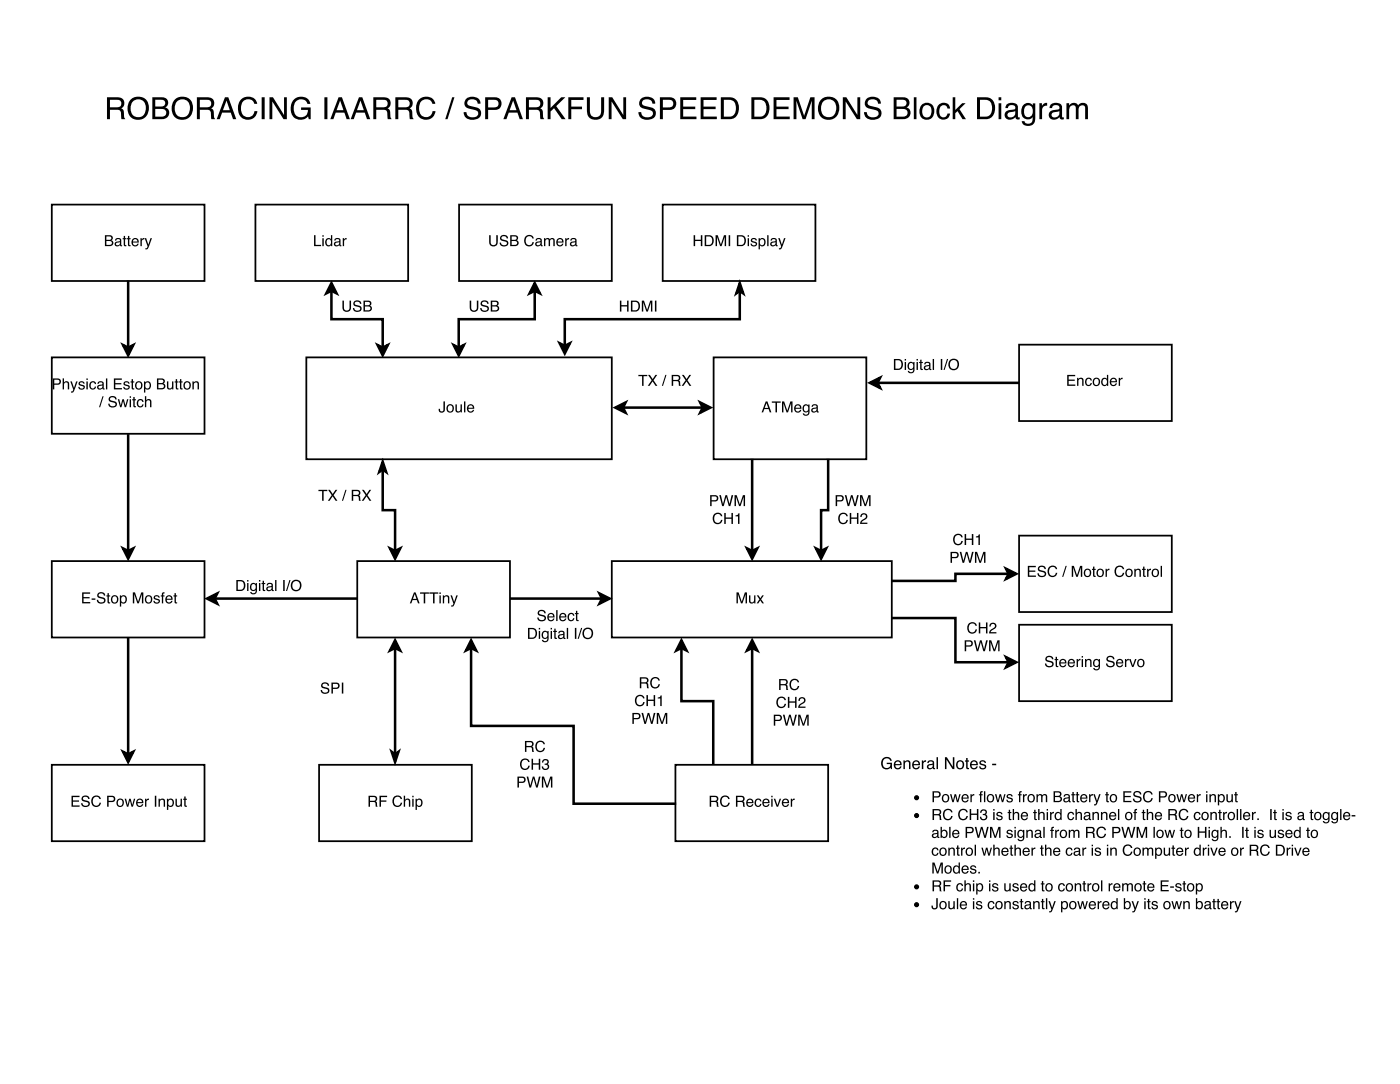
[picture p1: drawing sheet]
<svg xmlns="http://www.w3.org/2000/svg" width="279mm" height="216mm" viewBox="0 0 279 216" stroke-linecap="round" stroke-linejoin="round" font-family="sans-serif">
<path d="M51 40.8h30.5v15.3h-30.5z" fill="none" stroke="#000" stroke-width=".35"/>
<path d="M62.7 46.9h.3v1.9h1.1v.3h-1.4zM64.3 47.5h.3v1.6h-.3zM64.3 46.9h.3v.3h-.3zM65.3 47.9a.55 .55 0 0 0-.1 .7 .55 .55 0 0 0 .7 .2 .55 .55 0 0 0 .1-.8 .55 .55 0 0 0-.7-.1zM65.2 47.6l.5-.1 .3 .2v-.8h.3v2.2h-.2v-.2a.73 .73 0 0 1-1.1 0 .73 .73 0 0 1 0-1zM66.9 48.6a.38 .38 0 0 0 .5 .3 .38 .38 0 0 0 .2-.6zM66.8 47.7a.71 .71 0 0 1 1.2 .2v1h.1v.2h-.1a.45 .45 0 0 0-.7 0 .49 .49 0 0 1-.7-.3 .49 .49 0 0 1 .5-.6l.6-.1a.36 .36 0 0 0-.3-.4 .36 .36 0 0 0-.4 .3h-.3zM68.4 47.5h.3v.3l.2-.3h.3v.3a.43 .43 0 0 0-.5 .4v.9h-.3z" fill="#000"/>
<path d="M61.1 71.3h61v20.3h-61z" fill="#fff"/>
<path d="M61.1 71.3h61v20.3h-61z" fill="none" stroke="#000" stroke-width=".35"/>
<path d="M88.5 80.1h.3v1.5a.64 .64 0 0 1-.7 .7 .64 .64 0 0 1-.6-.7h.3a.36 .36 0 0 0 .2 .5 .36 .36 0 0 0 .5-.3zM89.5 81a.56 .56 0 0 0-.1 .8 .56 .56 0 0 0 .8 .1 .55 .55 0 0 0 .1-.8 .55 .55 0 0 0-.8-.1zM89.3 80.9a.78 .78 0 0 1 1.1 .1 .78 .78 0 0 1-.1 1.1 .78 .78 0 0 1-1.1-.2l-.1-.6zM90.9 80.7h.3v1a.41 .41 0 0 0 .5 .4 .41 .41 0 0 0 .2-.6v-.8h.3v1.6h-.3v-.3a.55 .55 0 0 1-.6 .3 .55 .55 0 0 1-.4-.5zM92.6 80.1h.3v2.2h-.3zM93.4 80.9a.73 .73 0 0 1 .9-.2 .73 .73 0 0 1 .3 .9h-1.1a.45 .45 0 0 0 .3 .5 .45 .45 0 0 0 .6-.3h.2a.78 .78 0 0 1-1.1 .4 .78 .78 0 0 1-.2-1.1zM93.6 81l-.1 .3h.9l-.3-.4z" fill="#000"/>
<path d="M71.3 111.9h30.5v15.3h-30.5z" fill="#fff"/>
<path d="M71.3 111.9h30.5v15.3h-30.5z" fill="none" stroke="#000" stroke-width=".35"/>
<path d="M82.8 118.5l-.4 1h.7zM82.6 118.2h.3l.8 2.2h-.3l-.2-.7h-.9l-.2 .7h-.3zM83.8 118.2h1.8v.2h-.7v2h-.3v-2h-.8zM85.7 118.2h1.8v.2h-.8v2h-.3v-2h-.7zM87.7 118.8h.3v1.6h-.3zM87.7 118.2h.3v.3h-.3zM88.4 118.8h.2v.2a.57 .57 0 0 1 .7-.2 .57 .57 0 0 1 .4 .5v1.1h-.3v-1a.39 .39 0 0 0-.5-.4 .39 .39 0 0 0-.3 .5v.9h-.2zM89.9 118.8h.3l.4 1.3 .5-1.3h.3l-.7 1.7a.53 .53 0 0 1-.7 .5v-.2h.3l.2-.4z" fill="#000"/>
<path d="M10.3 111.9h30.5v15.3h-30.5z" fill="#fff"/>
<path d="M10.3 111.9h30.5v15.3h-30.5z" fill="none" stroke="#000" stroke-width=".35"/>
<path d="M16.4 118.2h1.6v.2h-1.3v.7h1.2v.3h-1.2v.7h1.3v.3h-1.6zM18.3 119.4h.7v.3h-.7zM19.6 118.3a.86 .86 0 0 1 1.4 .5h-.3a.51 .51 0 0 0-.5-.4 .51 .51 0 0 0-.5 .5l.5 .2a.69 .69 0 0 1 .9 .7 .69 .69 0 0 1-.9 .6l-.5-.1-.3-.2-.1-.4h.3a.58 .58 0 0 0 .6 .5 .58 .58 0 0 0 .5-.5l-.7-.3a.59 .59 0 0 1-.6-.4 .59 .59 0 0 1 .2-.7zM21.5 118.3h.2v.5h.3v.2h-.3v1l.3 .2v.2a.38 .38 0 0 1-.5-.4v-1h-.3v-.2h.3zM22.5 119.1a.56 .56 0 0 0 0 .8 .56 .56 0 0 0 .7 .1 .55 .55 0 0 0 .1-.8 .55 .55 0 0 0-.8-.1zM22.3 119a.78 .78 0 0 1 1.1 .1 .78 .78 0 0 1-.1 1.1 .78 .78 0 0 1-1.1-.2v-.6zM24.3 119.1a.56 .56 0 0 0-.1 .8 .56 .56 0 0 0 .7 .1 .56 .56 0 0 0 .1-.7 .56 .56 0 0 0-.7-.2zM23.9 118.8h.3v.2a.7 .7 0 0 1 .9-.1 .7 .7 0 0 1 .2 1 .62 .62 0 0 1-.4 .5 .62 .62 0 0 1-.7-.2v.8h-.3zM26.5 118.2h.4l.7 1.8 .6-1.8h.4v2.2h-.3v-1.9l-.6 1.9h-.3l-.6-1.9v1.9h-.3zM29.3 119.1a.56 .56 0 0 0-.1 .8 .56 .56 0 0 0 .8 .1 .55 .55 0 0 0 .1-.8 .55 .55 0 0 0-.8-.1zM29.1 119a.78 .78 0 0 1 1.1 .1 .78 .78 0 0 1-.1 1.1 .78 .78 0 0 1-1.1-.2l-.1-.6zM30.8 118.9a.64 .64 0 0 1 1.1 .3h-.3a.34 .34 0 0 0-.3-.2 .34 .34 0 0 0-.3 .3 .76 .76 0 0 1 .9 .8 .69 .69 0 0 1-.7 .3 .69 .69 0 0 1-.6-.5h.3a.39 .39 0 0 0 .4 .3 .39 .39 0 0 0 .3-.4 .76 .76 0 0 1-.9-.8zM32.4 118.3l.4-.1v.2l-.2 .2v.2h.2v.2h-.2v1.4h-.3v-1.4h-.2v-.2h.2zM33.2 119a.73 .73 0 0 1 .9-.2 .73 .73 0 0 1 .3 .9h-1.1a.45 .45 0 0 0 .3 .5 .45 .45 0 0 0 .6-.3h.2a.78 .78 0 0 1-1.1 .4 .78 .78 0 0 1-.2-1.1zM33.4 119.1l-.1 .3h.9l-.3-.4zM34.8 118.3h.3v.5h.3v.2h-.3v1l.3 .2v.2a.38 .38 0 0 1-.6-.4v-1h-.2v-.2h.2z" fill="#000"/>
<path d="M63.7 152.6h30.5v15.2h-30.5z" fill="#fff"/>
<path d="M63.7 152.6h30.5v15.2h-30.5z" fill="none" stroke="#000" stroke-width=".35"/>
<path d="M73.8 159v.8h.7a.38 .38 0 0 0 .5-.4 .38 .38 0 0 0-.4-.4zM73.5 158.8a1.88 1.88 0 0 1 1.6 .1l.2 .6-.3 .4 .2 .2 .2 .8h-.4l-.1-.8-.4-.1h-.7v.9h-.3zM75.7 158.8h1.6v.2h-1.3v.7h1.1v.2h-1.1v1h-.3zM78.6 159a.95 .95 0 0 1 .9-.3 .95 .95 0 0 1 .7 .7h-.3a.7 .7 0 0 0-.8-.4 .7 .7 0 0 0-.5 .9 .69 .69 0 0 0 .6 .8 .69 .69 0 0 0 .8-.6h.3a1.02 1.02 0 0 1-1.4 .8 1.02 1.02 0 0 1-.6-1.4zM80.6 158.7h.2v.9a.56 .56 0 0 1 .7-.3 .56 .56 0 0 1 .4 .6v1h-.3v-1a.39 .39 0 0 0-.5-.4 .39 .39 0 0 0-.3 .6v.8h-.2zM82.3 159.4h.2v1.5h-.2zM82.3 158.8h.2v.3h-.2zM83.3 159.7a.56 .56 0 0 0-.1 .7 .56 .56 0 0 0 .7 .2 .56 .56 0 0 0 .1-.7 .56 .56 0 0 0-.7-.2zM82.9 159.4h.3v.2a.7 .7 0 0 1 1-.1 .7 .7 0 0 1 .1 .9 .62 .62 0 0 1-.4 .6 .62 .62 0 0 1-.7-.2v.8h-.3z" fill="#000"/>
<path d="M134.8 152.6h30.5v15.2h-30.5z" fill="#fff"/>
<path d="M134.8 152.6h30.5v15.2h-30.5z" fill="none" stroke="#000" stroke-width=".35"/>
<path d="M141.9 159v.8h.7a.38 .38 0 0 0 .5-.4 .38 .38 0 0 0-.4-.4zM141.6 158.8a1.88 1.88 0 0 1 1.6 .1l.1 .6-.2 .4 .2 .2 .1 .8h-.3l-.1-.8-.4-.1h-.7v.9h-.3zM144 159a.95 .95 0 0 1 .9-.3 .95 .95 0 0 1 .7 .7h-.3a.7 .7 0 0 0-.9-.4 .7 .7 0 0 0-.4 .9 .69 .69 0 0 0 .5 .8 .69 .69 0 0 0 .8-.6h.3a1.02 1.02 0 0 1-1.3 .8 1.02 1.02 0 0 1-.6-1.4zM147.2 159v.8h.7a.38 .38 0 0 0 .4-.4 .38 .38 0 0 0-.4-.4zM146.9 158.8a1.88 1.88 0 0 1 1.6 .1l.1 .6-.3 .4 .2 .2 .2 .8h-.4l-.1-.8-.4-.1h-.6v.9h-.3zM149.1 159.5a.73 .73 0 0 1 .9-.1 .73 .73 0 0 1 .4 .8h-1.2a.45 .45 0 0 0 .3 .5 .45 .45 0 0 0 .6-.3h.2a.78 .78 0 0 1-1.1 .5 .78 .78 0 0 1-.2-1.2zM149.3 159.7l-.1 .3h.9l-.3-.4zM150.8 159.5a.65 .65 0 0 1 .7-.2 .65 .65 0 0 1 .5 .6h-.3a.44 .44 0 0 0-.6-.3 .44 .44 0 0 0-.2 .6 .42 .42 0 0 0 .3 .5 .42 .42 0 0 0 .5-.3h.3a.72 .72 0 0 1-1 .5 .72 .72 0 0 1-.4-1zM152.3 159.5a.73 .73 0 0 1 .9-.1 .73 .73 0 0 1 .4 .8h-1.2a.45 .45 0 0 0 .4 .5 .45 .45 0 0 0 .5-.3h.3a.78 .78 0 0 1-1.1 .5 .78 .78 0 0 1-.3-1.2zM152.6 159.7l-.2 .3h.9l-.3-.4zM153.9 159.4h.3v1.5h-.3zM153.9 158.8h.3v.3h-.3zM154.4 159.3h.3l.4 1.3 .5-1.3h.3l-.6 1.6h-.3zM156.2 159.5a.73 .73 0 0 1 .9-.1 .73 .73 0 0 1 .4 .8h-1.2a.45 .45 0 0 0 .4 .5 .45 .45 0 0 0 .5-.3h.3a.78 .78 0 0 1-1.1 .5 .78 .78 0 0 1-.3-1.2zM156.5 159.7l-.2 .3h.9l-.3-.4zM157.8 159.3h.3v.3l.3-.3h.2v.3a.43 .43 0 0 0-.5 .4v.9h-.3z" fill="#000"/>
<path d="M91.6 40.8h30.5v15.3h-30.5z" fill="#fff"/>
<path d="M91.6 40.8h30.5v15.3h-30.5z" fill="none" stroke="#000" stroke-width=".35"/>
<path d="M97.6 46.9h.3v1.4a.56 .56 0 0 0 .6 .6 .56 .56 0 0 0 .5-.6v-1.4h.3v1.2a.87 .87 0 0 1-.8 1.1 .87 .87 0 0 1-.9-1.1zM100 47.1a.86 .86 0 0 1 1.4 .5h-.3a.51 .51 0 0 0-.5-.5 .51 .51 0 0 0-.5 .5l.5 .2a.69 .69 0 0 1 .9 .7 .69 .69 0 0 1-.9 .7l-.5-.1-.3-.3-.1-.4h.3a.58 .58 0 0 0 .6 .5 .58 .58 0 0 0 .5-.5l-.7-.3a.59 .59 0 0 1-.6-.4 .59 .59 0 0 1 .2-.6zM102.1 47.2v.6h.6a.35 .35 0 0 0 .4-.3 .35 .35 0 0 0-.5-.3zM102.1 48.1v.8h.7a.4 .4 0 0 0 .4-.5 .4 .4 0 0 0-.5-.3zM101.8 46.9h1a.54 .54 0 0 1 .6 .4 .54 .54 0 0 1-.3 .6 .62 .62 0 0 1 .4 .8 .62 .62 0 0 1-.8 .4h-.9zM104.9 47.2a.95 .95 0 0 1 .9-.3 .95 .95 0 0 1 .7 .7h-.3a.7 .7 0 0 0-.9-.4 .7 .7 0 0 0-.4 .8 .69 .69 0 0 0 .5 .9 .69 .69 0 0 0 .9-.6h.2a1.02 1.02 0 0 1-1.3 .8 1.02 1.02 0 0 1-.6-1.4zM107.1 48.6a.38 .38 0 0 0 .5 .3 .38 .38 0 0 0 .2-.6zM107 47.7a.71 .71 0 0 1 1.1 .2v1h.2v.2h-.1a.45 .45 0 0 0-.7 0 .49 .49 0 0 1-.7-.3 .49 .49 0 0 1 .5-.6l.5-.1a.36 .36 0 0 0-.3-.4 .36 .36 0 0 0-.4 .3h-.2zM108.6 47.5h.2v.2a.52 .52 0 0 1 .9 0 .53 .53 0 0 1 .6-.2 .53 .53 0 0 1 .4 .5v1.1h-.3v-1.2l-.2-.2-.4 .3v1.1h-.3v-1a.36 .36 0 0 0-.5-.4 .36 .36 0 0 0-.2 .6v.8h-.2zM111.2 47.7a.73 .73 0 0 1 .9-.1 .73 .73 0 0 1 .4 .8h-1.2a.45 .45 0 0 0 .3 .5 .45 .45 0 0 0 .6-.3h.2a.78 .78 0 0 1-1.1 .5 .78 .78 0 0 1-.2-1.2zM111.4 47.8l-.1 .4h.9l-.3-.5zM112.8 47.5h.3v.3l.2-.3h.3v.3a.43 .43 0 0 0-.5 .4v.9h-.3zM114 48.6a.38 .38 0 0 0 .5 .3 .38 .38 0 0 0 .2-.6zM113.9 47.7a.71 .71 0 0 1 1.2 .2v1h.1v.2h-.1a.45 .45 0 0 0-.7 0 .49 .49 0 0 1-.7-.3 .49 .49 0 0 1 .5-.6l.6-.1a.36 .36 0 0 0-.3-.4 .36 .36 0 0 0-.4 .3h-.3z" fill="#000"/>
<path d="M132.3 40.8h30.4v15.3h-30.4z" fill="#fff"/>
<path d="M132.3 40.8h30.4v15.3h-30.4z" fill="none" stroke="#000" stroke-width=".35"/>
<path d="M138.4 46.9h.3v.9h1.2v-.9h.3v2.2h-.3v-1h-1.2v1h-.3zM140.9 47.2v1.7h.6a.86 .86 0 0 0 .6-.9 .86 .86 0 0 0-.6-.8zM140.6 46.9h.9a1.11 1.11 0 0 1 .9 1.1 1.11 1.11 0 0 1-.9 1.1h-.9zM142.8 46.9h.4l.7 1.9 .6-1.9h.4v2.2h-.3v-1.8l-.6 1.8h-.3l-.6-1.8v1.8h-.3zM145.4 46.9h.3v2.2h-.3zM147.4 47.2v1.7h.5a.86 .86 0 0 0 .7-.9 .86 .86 0 0 0-.7-.8zM147.1 46.9h.8a1.11 1.11 0 0 1 1 1.1 1.11 1.11 0 0 1-1 1.1h-.8zM149.2 47.5h.3v1.6h-.3zM149.2 46.9h.3v.3h-.3zM150 47.6a.64 .64 0 0 1 1 .4h-.2a.34 .34 0 0 0-.4-.3 .34 .34 0 0 0-.3 .3l.1 .1a.76 .76 0 0 1 .9 .7 .69 .69 0 0 1-.8 .4 .69 .69 0 0 1-.5-.6h.2a.39 .39 0 0 0 .4 .3 .39 .39 0 0 0 .4-.3l-.1-.1a.76 .76 0 0 1-.8-.7zM151.8 47.8a.56 .56 0 0 0-.2 .8 .56 .56 0 0 0 .8 .2 .56 .56 0 0 0 .1-.8 .56 .56 0 0 0-.7-.2zM151.4 47.5h.2v.2a.7 .7 0 0 1 1-.1 .7 .7 0 0 1 .2 1 .62 .62 0 0 1-.5 .5 .62 .62 0 0 1-.6-.2v.8h-.3zM153.1 46.9h.3v2.2h-.3zM154 48.6a.38 .38 0 0 0 .5 .3 .38 .38 0 0 0 .2-.6zM153.9 47.7a.71 .71 0 0 1 1.1 .2v1h.2v.2h-.1a.45 .45 0 0 0-.7 0 .49 .49 0 0 1-.7-.3 .49 .49 0 0 1 .5-.6l.6-.1a.36 .36 0 0 0-.4-.4 .36 .36 0 0 0-.4 .3h-.2zM155.3 47.5h.3l.4 1.3 .5-1.3h.3l-.7 1.7a.53 .53 0 0 1-.6 .5v-.2h.2l.2-.3z" fill="#000"/>
<path d="M122.1 111.9h55.9v15.3h-55.9z" fill="#fff"/>
<path d="M122.1 111.9h55.9v15.3h-55.9z" fill="none" stroke="#000" stroke-width=".35"/>
<path d="M147 118.2h.4l.6 1.8 .7-1.8h.4v2.2h-.3v-1.9l-.6 1.9h-.3l-.6-1.9v1.9h-.3zM149.5 118.8h.3v1a.41 .41 0 0 0 .5 .4 .41 .41 0 0 0 .2-.6v-.8h.3v1.6h-.3v-.3a.55 .55 0 0 1-.6 .3 .55 .55 0 0 1-.4-.5zM151 118.8h.4l.3 .5 .4-.5h.3l-.5 .8 .6 .8h-.4l-.4-.6-.4 .6h-.3l.6-.8z" fill="#000"/>
<path d="M203.4 124.6h30.5v15.3h-30.5z" fill="#fff"/>
<path d="M203.4 124.6h30.5v15.3h-30.5z" fill="none" stroke="#000" stroke-width=".35"/>
<path d="M208.8 131a.86 .86 0 0 1 1.4 .5h-.3a.51 .51 0 0 0-.5-.4 .51 .51 0 0 0-.5 .5l.5 .2a.69 .69 0 0 1 .9 .7 .69 .69 0 0 1-.9 .6l-.5-.1-.3-.2-.1-.4h.3a.58 .58 0 0 0 .6 .5 .58 .58 0 0 0 .6-.5l-.8-.3a.59 .59 0 0 1-.6-.4 .59 .59 0 0 1 .2-.7zM210.7 131h.2v.5h.3v.2h-.3v1l.3 .2v.2a.38 .38 0 0 1-.5-.4v-1h-.2v-.2h.2zM211.6 131.7a.73 .73 0 0 1 .9-.2 .73 .73 0 0 1 .3 .9h-1.1a.45 .45 0 0 0 .3 .5 .45 .45 0 0 0 .5-.3h.3a.78 .78 0 0 1-1.1 .4 .78 .78 0 0 1-.2-1.1zM211.8 131.8l-.1 .3h.9l-.3-.4zM213.3 131.7a.73 .73 0 0 1 .9-.2 .73 .73 0 0 1 .3 .9h-1.1a.45 .45 0 0 0 .3 .5 .45 .45 0 0 0 .5-.3h.3a.78 .78 0 0 1-1.1 .4 .78 .78 0 0 1-.2-1.1zM213.5 131.8l-.1 .3h.9l-.3-.4zM214.9 131.5h.2v.2l.3-.2 .2-.1v.3a.43 .43 0 0 0-.5 .5v.9h-.2zM215.9 131.5h.2v1.6h-.2zM215.9 130.9h.2v.3h-.2zM216.5 131.5h.3v.2a.57 .57 0 0 1 .7-.2 .57 .57 0 0 1 .3 .5v1.1h-.2v-1a.39 .39 0 0 0-.5-.4 .39 .39 0 0 0-.3 .5v.9h-.3zM218.3 131.7l.5-.3 .5 .3v-.2h.2v1.4a.7 .7 0 0 1-.5 .8 .7 .7 0 0 1-.8-.4h.3a.46 .46 0 0 0 .6 .2 .46 .46 0 0 0 .2-.7 .69 .69 0 0 1-.9 .2 .69 .69 0 0 1-.2-1zM218.6 131.8a.56 .56 0 0 0-.2 .7 .56 .56 0 0 0 .7 .3 .56 .56 0 0 0 .2-.8 .56 .56 0 0 0-.7-.2zM221 131a.86 .86 0 0 1 1.4 .5h-.3a.51 .51 0 0 0-.5-.4 .51 .51 0 0 0-.5 .5l.5 .2a.69 .69 0 0 1 .9 .7 .69 .69 0 0 1-.9 .6l-.5-.1-.3-.2-.1-.4h.3a.58 .58 0 0 0 .6 .5 .58 .58 0 0 0 .6-.5l-.8-.3a.59 .59 0 0 1-.6-.4 .59 .59 0 0 1 .2-.7zM222.9 131.7a.73 .73 0 0 1 .9-.2 .73 .73 0 0 1 .4 .9h-1.2a.45 .45 0 0 0 .3 .5 .45 .45 0 0 0 .6-.3h.3a.78 .78 0 0 1-1.2 .4 .78 .78 0 0 1-.2-1.1zM223.1 131.8l-.1 .3h.9l-.3-.4zM224.5 131.5h.3v.2l.3-.2 .2-.1v.3a.43 .43 0 0 0-.5 .5v.9h-.3zM225.3 131.5h.3l.5 1.3 .4-1.3h.3l-.6 1.6h-.3zM227.3 131.8a.56 .56 0 0 0 0 .8 .56 .56 0 0 0 .7 .1 .55 .55 0 0 0 .1-.8 .55 .55 0 0 0-.8-.1zM227.1 131.7a.78 .78 0 0 1 1.1 .1 .78 .78 0 0 1-.1 1.1 .78 .78 0 0 1-1.1-.2v-.6z" fill="#000"/>
<path d="M203.4 106.9h30.5v15.2h-30.5z" fill="#fff"/>
<path d="M203.4 106.9h30.5v15.2h-30.5z" fill="none" stroke="#000" stroke-width=".35"/>
<path d="M205.1 112.9h1.6v.3h-1.3v.6h1.2v.3h-1.2v.7h1.3v.3h-1.6zM207.3 113a.86 .86 0 0 1 1.4 .5h-.3a.51 .51 0 0 0-.5-.4 .51 .51 0 0 0-.5 .5l.5 .2a.69 .69 0 0 1 .9 .7 .69 .69 0 0 1-.9 .6l-.5-.1-.3-.2-.1-.4h.3a.58 .58 0 0 0 .6 .5 .58 .58 0 0 0 .6-.5l-.8-.3a.59 .59 0 0 1-.6-.4 .59 .59 0 0 1 .2-.7zM209.3 113.2a.95 .95 0 0 1 1-.4 .95 .95 0 0 1 .7 .7h-.3a.7 .7 0 0 0-.9-.4 .7 .7 0 0 0-.4 .9 .69 .69 0 0 0 .5 .9 .69 .69 0 0 0 .8-.6h.3a1.02 1.02 0 0 1-1.3 .8 1.02 1.02 0 0 1-.6-1.4zM212.7 112.9h.2l-.7 2.2h-.2zM213.9 112.9h.4l.6 1.8 .7-1.8h.4v2.2h-.3v-1.9l-.6 1.9h-.3l-.6-1.9v1.9h-.3zM216.7 113.9a.56 .56 0 0 0-.1 .7 .56 .56 0 0 0 .8 .1 .55 .55 0 0 0 .1-.8 .55 .55 0 0 0-.8 0zM216.5 113.7a.78 .78 0 0 1 1.1 .1 .78 .78 0 0 1-.1 1.1 .78 .78 0 0 1-1.1-.2l-.1-.6zM218.1 113h.3v.5h.3v.2h-.3v1l.3 .2v.2a.38 .38 0 0 1-.6-.3v-1.1h-.2v-.2h.2zM219.2 113.9a.56 .56 0 0 0 0 .7 .56 .56 0 0 0 .7 .1 .55 .55 0 0 0 .1-.8 .55 .55 0 0 0-.8 0zM219 113.7a.78 .78 0 0 1 1.1 .1 .78 .78 0 0 1-.1 1.1 .78 .78 0 0 1-1.1-.2v-.6zM220.6 113.5h.3v.3l.3-.3h.2v.2a.43 .43 0 0 0-.5 .5v.9h-.3zM222.7 113.2a.95 .95 0 0 1 .9-.4 .95 .95 0 0 1 .7 .7h-.2a.7 .7 0 0 0-.9-.4 .7 .7 0 0 0-.5 .9 .69 .69 0 0 0 .6 .9 .69 .69 0 0 0 .8-.6h.3a1.02 1.02 0 0 1-1.3 .8 1.02 1.02 0 0 1-.6-1.4zM225 113.9a.56 .56 0 0 0-.1 .7 .56 .56 0 0 0 .8 .1 .55 .55 0 0 0 0-.8 .55 .55 0 0 0-.7 0zM224.8 113.7a.78 .78 0 0 1 1.1 .1 .78 .78 0 0 1-.1 1.1 .78 .78 0 0 1-1.1-.2l-.1-.6zM226.4 113.5h.2v.2a.57 .57 0 0 1 .7-.2 .57 .57 0 0 1 .4 .6v1h-.3v-1a.39 .39 0 0 0-.5-.4 .39 .39 0 0 0-.3 .5v.9h-.2zM228.1 113h.3v.5h.3v.2h-.3v1l.3 .2v.2a.38 .38 0 0 1-.6-.3v-1.1h-.2v-.2h.2zM228.9 113.5h.3v.3l.3-.3h.2v.2a.43 .43 0 0 0-.5 .5v.9h-.3zM230.2 113.9a.56 .56 0 0 0 0 .7 .56 .56 0 0 0 .7 .1 .55 .55 0 0 0 .1-.8 .55 .55 0 0 0-.8 0zM230 113.7a.78 .78 0 0 1 1.1 .1 .78 .78 0 0 1-.1 1.1 .78 .78 0 0 1-1.1-.2l-.1-.6zM231.6 112.9h.3v2.2h-.3z" fill="#000"/>
<path d="M10.3 71.3h30.5v15.2h-30.5z" fill="#fff"/>
<path d="M10.3 71.3h30.5v15.2h-30.5z" fill="none" stroke="#000" stroke-width=".35"/>
<g fill="#000">
<path d="M10.5 75.5h1a.63 .63 0 0 1 .7 .6 .63 .63 0 0 1-.7 .7h-.7v.9h-.3zM10.8 75.7v.8h.6a.38 .38 0 0 0 .5-.4 .38 .38 0 0 0-.5-.4zM12.5 75.5h.3v.8a.56 .56 0 0 1 .6-.2 .56 .56 0 0 1 .4 .6v1h-.3v-1a.39 .39 0 0 0-.4-.4 .39 .39 0 0 0-.3 .5v.9h-.3zM14 76.1h.3l.5 1.3 .4-1.3h.3l-.6 1.7a.53 .53 0 0 1-.7 .5v-.2h.2l.2-.4zM15.8 76.2a.64 .64 0 0 1 1.1 .3h-.3a.34 .34 0 0 0-.3-.2 .34 .34 0 0 0-.3 .3v.1a.76 .76 0 0 1 .9 .7 .69 .69 0 0 1-.7 .4 .69 .69 0 0 1-.6-.6h.3a.39 .39 0 0 0 .4 .3 .39 .39 0 0 0 .4-.3l-.1-.1a.76 .76 0 0 1-.9-.8zM17.2 76.1h.3v1.6h-.3zM17.2 75.5h.3v.3h-.3zM18 76.3a.65 .65 0 0 1 .7-.2 .65 .65 0 0 1 .5 .5h-.3a.44 .44 0 0 0-.6-.3 .44 .44 0 0 0-.2 .6 .42 .42 0 0 0 .3 .6 .42 .42 0 0 0 .5-.4h.3a.72 .72 0 0 1-1 .6 .72 .72 0 0 1-.4-1zM19.7 77.1a.38 .38 0 0 0 .5 .4 .38 .38 0 0 0 .2-.6zM19.5 76.3a.71 .71 0 0 1 1.2 .2v.9l.2 .1v.2h-.2a.45 .45 0 0 0-.7 0 .49 .49 0 0 1-.6-.3 .49 .49 0 0 1 .5-.6l.5-.2a.36 .36 0 0 0-.3-.3 .36 .36 0 0 0-.4 .3h-.2zM21.1 75.5h.3v2.2h-.3zM22.7 75.5h1.6v.3h-1.3v.6h1.2v.3h-1.2v.7h1.3v.3h-1.6zM24.8 76.2a.64 .64 0 0 1 1.1 .3h-.3a.34 .34 0 0 0-.3-.2 .34 .34 0 0 0-.4 .3l.1 .1a.76 .76 0 0 1 .9 .7 .69 .69 0 0 1-.8 .4 .69 .69 0 0 1-.5-.6h.2a.39 .39 0 0 0 .4 .3 .39 .39 0 0 0 .4-.3v-.1a.76 .76 0 0 1-.9-.8zM26.3 75.6h.2v.5h.3v.2h-.3v1l.3 .2v.2a.38 .38 0 0 1-.5-.3v-1.1h-.2v-.2h.2zM27.3 76.5a.56 .56 0 0 0 0 .7 .56 .56 0 0 0 .8 .1 .55 .55 0 0 0 0-.8 .55 .55 0 0 0-.8 0zM27.2 76.3a.78 .78 0 0 1 1.1 .1 .78 .78 0 0 1-.2 1.1 .78 .78 0 0 1-1.1-.1v-.7zM29.1 76.4a.56 .56 0 0 0-.1 .8 .56 .56 0 0 0 .7 .1 .56 .56 0 0 0 .2-.7 .56 .56 0 0 0-.8-.2zM28.7 76.1h.3v.2a.7 .7 0 0 1 1-.1 .7 .7 0 0 1 .1 1 .62 .62 0 0 1-.4 .5 .62 .62 0 0 1-.7-.2v.8h-.3zM31.6 75.7v.7h.6a.35 .35 0 0 0 .4-.3 .35 .35 0 0 0-.5-.4zM31.6 76.7v.7h.7a.4 .4 0 0 0 .4-.4 .4 .4 0 0 0-.5-.3zM31.3 75.5h1a.54 .54 0 0 1 .6 .3 .54 .54 0 0 1-.3 .7 .62 .62 0 0 1 .4 .8 .62 .62 0 0 1-.8 .4h-.9zM33.3 76.1h.3v1a.41 .41 0 0 0 .5 .4 .41 .41 0 0 0 .2-.6v-.8h.3v1.6h-.2v-.3a.55 .55 0 0 1-.7 .3 .55 .55 0 0 1-.4-.5zM35.1 75.6h.2v.5h.3v.2h-.3v1l.3 .2v.2a.38 .38 0 0 1-.5-.3v-1.1h-.2v-.2h.2zM35.9 75.6h.3v.5h.2v.2h-.2v1l.2 .2v.2a.38 .38 0 0 1-.5-.3v-1.1h-.2v-.2h.2zM37 76.5a.56 .56 0 0 0-.1 .7 .56 .56 0 0 0 .8 .1 .55 .55 0 0 0 .1-.8 .55 .55 0 0 0-.8 0zM36.8 76.3a.78 .78 0 0 1 1.1 .1 .78 .78 0 0 1-.1 1.1 .78 .78 0 0 1-1.1-.1l-.1-.7zM38.4 76.1h.3v.2a.57 .57 0 0 1 .6-.2 .57 .57 0 0 1 .4 .6v1h-.3v-1a.39 .39 0 0 0-.4-.4 .39 .39 0 0 0-.3 .5v.9h-.3z"/>
<path d="M20.5 79.1h.2l-.7 2.1h-.2zM21.9 79.2a.86 .86 0 0 1 1.4 .5h-.3a.51 .51 0 0 0-.5-.4 .51 .51 0 0 0-.5 .5l.5 .2a.69 .69 0 0 1 .8 .7 .69 .69 0 0 1-.8 .6l-.5-.1-.3-.3-.1-.4h.3a.58 .58 0 0 0 .6 .6 .58 .58 0 0 0 .5-.6l-.7-.3a.59 .59 0 0 1-.6-.3 .59 .59 0 0 1 .2-.7zM23.5 79.6h.3l.3 1.3 .3-1.3h.3l.3 1.3 .4-1.3h.2l-.4 1.6h-.3l-.3-1.2-.4 1.2h-.2zM25.9 79.7h.2v1.5h-.2zM25.9 79.1h.2v.3h-.2zM26.6 79.2h.3v.4h.2v.3h-.2v1l.2 .1v.2a.38 .38 0 0 1-.5-.3v-1h-.2v-.3h.2zM27.5 79.8a.65 .65 0 0 1 .7-.2 .65 .65 0 0 1 .5 .6h-.3a.44 .44 0 0 0-.6-.3 .44 .44 0 0 0-.2 .6 .42 .42 0 0 0 .3 .5 .42 .42 0 0 0 .5-.3h.3a.72 .72 0 0 1-1 .5 .72 .72 0 0 1-.4-1zM28.9 79h.3v.9a.56 .56 0 0 1 .6-.3 .56 .56 0 0 1 .4 .6v1h-.3v-1a.39 .39 0 0 0-.4-.4 .39 .39 0 0 0-.3 .6v.8h-.3z"/>
</g>
<path d="M10.3 40.8h30.5v15.3h-30.5z" fill="#fff"/>
<path d="M10.3 40.8h30.5v15.3h-30.5z" fill="none" stroke="#000" stroke-width=".35"/>
<path d="M21.2 47.2v.6h.6a.35 .35 0 0 0 .4-.3 .35 .35 0 0 0-.4-.3zM21.2 48.1v.8h.7a.4 .4 0 0 0 .4-.5 .4 .4 0 0 0-.5-.3zM20.9 46.9h1a.54 .54 0 0 1 .6 .4 .54 .54 0 0 1-.3 .6 .62 .62 0 0 1 .4 .8 .62 .62 0 0 1-.7 .4h-1zM23.2 48.6a.38 .38 0 0 0 .5 .3 .38 .38 0 0 0 .2-.6zM23 47.7a.71 .71 0 0 1 1.2 .2v1h.2v.2h-.2a.45 .45 0 0 0-.7 0 .49 .49 0 0 1-.6-.3 .49 .49 0 0 1 .5-.6l.5-.1a.36 .36 0 0 0-.3-.4 .36 .36 0 0 0-.4 .3h-.2zM24.7 47.1h.3v.4h.2v.2h-.2v1.1l.2 .1v.2a.38 .38 0 0 1-.5-.3v-1.1h-.2v-.2h.2zM25.5 47.1h.3v.4h.3v.2h-.3v1.1l.3 .1v.2a.38 .38 0 0 1-.6-.3v-1.1h-.2v-.2h.2zM26.4 47.7a.73 .73 0 0 1 .9-.1 .73 .73 0 0 1 .4 .8h-1.2a.45 .45 0 0 0 .4 .5 .45 .45 0 0 0 .5-.3h.3a.78 .78 0 0 1-1.1 .5 .78 .78 0 0 1-.3-1.2zM26.7 47.8l-.2 .4h.9l-.3-.5zM28 47.5h.3v.3l.3-.3h.2v.3a.43 .43 0 0 0-.5 .4v.9h-.3zM28.9 47.5h.3l.4 1.3 .4-1.3h.3l-.6 1.7a.53 .53 0 0 1-.7 .5v-.2h.3l.2-.3z" fill="#000"/>
<path d="M10.3 152.6h30.5v15.2h-30.5z" fill="#fff"/>
<path d="M10.3 152.6h30.5v15.2h-30.5z" fill="none" stroke="#000" stroke-width=".35"/>
<path d="M14.3 158.8h1.6v.2h-1.3v.7h1.2v.2h-1.2v.8h1.3v.2h-1.6zM16.5 158.9a.86 .86 0 0 1 1.4 .5h-.3a.51 .51 0 0 0-.5-.4 .51 .51 0 0 0-.5 .5l.5 .2a.69 .69 0 0 1 .8 .7 .69 .69 0 0 1-.8 .6l-.5-.1-.3-.3-.1-.4h.3a.58 .58 0 0 0 .5 .6 .58 .58 0 0 0 .6-.6l-.7-.3a.59 .59 0 0 1-.6-.3 .59 .59 0 0 1 .2-.7zM18.5 159a.95 .95 0 0 1 .9-.3 .95 .95 0 0 1 .7 .7h-.3a.7 .7 0 0 0-.9-.4 .7 .7 0 0 0-.4 .9 .69 .69 0 0 0 .5 .8 .69 .69 0 0 0 .9-.6h.2a1.02 1.02 0 0 1-1.3 .8 1.02 1.02 0 0 1-.6-1.4zM21.4 158.8h1a.63 .63 0 0 1 .6 .6 .63 .63 0 0 1-.6 .6h-.7v.9h-.3zM21.7 159v.8h.6a.38 .38 0 0 0 .4-.4 .38 .38 0 0 0-.4-.4zM23.6 159.7a.56 .56 0 0 0 0 .8 .56 .56 0 0 0 .7 .1 .55 .55 0 0 0 .1-.8 .55 .55 0 0 0-.8-.1zM23.4 159.5a.78 .78 0 0 1 1.2 .1 .78 .78 0 0 1-.2 1.1 .78 .78 0 0 1-1.1-.1v-.7zM24.9 159.3h.3l.3 1.3 .3-1.3h.3l.3 1.3 .3-1.3h.3l-.5 1.6h-.2l-.4-1.2-.3 1.2h-.3zM27.4 159.5a.73 .73 0 0 1 .9-.1 .73 .73 0 0 1 .3 .8h-1.2a.45 .45 0 0 0 .4 .5 .45 .45 0 0 0 .5-.3h.3a.78 .78 0 0 1-1.1 .5 .78 .78 0 0 1-.3-1.2zM27.6 159.7l-.2 .3h.9l-.3-.4zM28.9 159.3h.3v.3l.3-.3h.2v.3a.43 .43 0 0 0-.5 .4v.9h-.3zM30.9 158.8h.3v2.1h-.3zM31.6 159.3h.3v.3a.57 .57 0 0 1 .7-.3 .57 .57 0 0 1 .3 .6v1h-.2v-1a.39 .39 0 0 0-.5-.3 .39 .39 0 0 0-.3 .5v.8h-.3zM33.7 159.7a.56 .56 0 0 0-.1 .7 .56 .56 0 0 0 .7 .2 .56 .56 0 0 0 .1-.7 .56 .56 0 0 0-.7-.2zM33.3 159.4h.3v.2a.7 .7 0 0 1 .9-.1 .7 .7 0 0 1 .2 .9 .62 .62 0 0 1-.5 .6 .62 .62 0 0 1-.6-.2v.8h-.3zM35 159.3h.3v1.1a.41 .41 0 0 0 .5 .3 .41 .41 0 0 0 .2-.6v-.8h.3v1.6h-.2v-.2a.55 .55 0 0 1-.7 .3 .55 .55 0 0 1-.4-.6zM36.8 158.9h.2v.4h.3v.3h-.3v1l.3 .1v.2a.38 .38 0 0 1-.5-.3v-1h-.2v-.3h.2z" fill="#000"/>
<path d="M142.4 71.3h30.5v20.3h-30.5z" fill="#fff"/>
<path d="M142.4 71.3h30.5v20.3h-30.5z" fill="none" stroke="#000" stroke-width=".35"/>
<path d="M153 80.4l-.4 1h.7zM152.8 80.1h.4l.7 2.2h-.3l-.2-.7h-.9l-.2 .7h-.3zM154 80.1h1.8v.2h-.7v2h-.3v-2h-.8zM156.1 80.1h.4l.6 1.8 .6-1.8h.5v2.2h-.3v-1.9l-.6 1.9h-.3l-.7-1.9v1.9h-.2zM158.7 80.9a.73 .73 0 0 1 .9-.2 .73 .73 0 0 1 .3 .9h-1.1a.45 .45 0 0 0 .3 .5 .45 .45 0 0 0 .6-.3h.2a.78 .78 0 0 1-1.1 .4 .78 .78 0 0 1-.2-1.1zM158.9 81l-.1 .3h.9l-.3-.4zM160.4 80.9l.4-.3 .5 .3v-.2h.3v1.4a.7 .7 0 0 1-.6 .8 .7 .7 0 0 1-.8-.4h.3a.46 .46 0 0 0 .6 .2 .46 .46 0 0 0 .2-.7 .69 .69 0 0 1-.9 .2 .69 .69 0 0 1-.2-1zM160.6 81a.56 .56 0 0 0-.2 .7 .56 .56 0 0 0 .8 .3 .56 .56 0 0 0 .1-.8 .56 .56 0 0 0-.7-.2zM162.2 81.7a.38 .38 0 0 0 .5 .4 .38 .38 0 0 0 .2-.6zM162.1 80.8a.71 .71 0 0 1 1.1 .3v.9l.2 .1v.2h-.1a.45 .45 0 0 0-.7 0 .49 .49 0 0 1-.7-.4 .49 .49 0 0 1 .5-.5l.5-.2a.36 .36 0 0 0-.3-.4 .36 .36 0 0 0-.4 .4h-.2z" fill="#000"/>
<path d="M203.4 68.8h30.5v15.2h-30.5z" fill="#fff"/>
<path d="M203.4 68.8h30.5v15.2h-30.5z" fill="none" stroke="#000" stroke-width=".35"/>
<g fill="#000">
<path d="M24.6 68.8l1 .5 1-.5-1 2.1zM24.6 109.4l1 .5 1-.5-1 2zM41.3 119.4l2-1-.5 1 .5 1zM24.6 150l1 .5 1-.5-1 2z"/>
<path d="M213 74.8h1.6v.3h-1.3v.6h1.2v.3h-1.2v.7h1.3v.3h-1.6zM215 75.4h.2v.2a.57 .57 0 0 1 .7-.2 .57 .57 0 0 1 .4 .6v1h-.3v-1a.39 .39 0 0 0-.5-.4 .39 .39 0 0 0-.3 .5v.9h-.2zM216.7 75.6a.65 .65 0 0 1 .7-.2 .65 .65 0 0 1 .5 .5h-.3a.44 .44 0 0 0-.5-.3 .44 .44 0 0 0-.3 .6 .42 .42 0 0 0 .3 .6 .42 .42 0 0 0 .5-.4h.3a.72 .72 0 0 1-.9 .6 .72 .72 0 0 1-.4-1zM218.5 75.8a.56 .56 0 0 0-.1 .7 .56 .56 0 0 0 .8 .1 .55 .55 0 0 0 0-.8 .55 .55 0 0 0-.7 0zM218.3 75.6a.78 .78 0 0 1 1.1 .1 .78 .78 0 0 1-.1 1.1 .78 .78 0 0 1-1.2-.2v-.6zM220.2 75.7a.55 .55 0 0 0-.1 .8 .55 .55 0 0 0 .7 .1 .55 .55 0 0 0 .1-.7 .55 .55 0 0 0-.7-.2zM220.1 75.5l.5-.1 .3 .2v-.8h.3v2.2h-.3v-.2a.73 .73 0 0 1-1 0 .73 .73 0 0 1-.1-1zM221.7 75.6a.73 .73 0 0 1 .9-.2 .73 .73 0 0 1 .3 .9h-1.1a.45 .45 0 0 0 .3 .5 .45 .45 0 0 0 .5-.3h.3a.78 .78 0 0 1-1.1 .4 .78 .78 0 0 1-.2-1.1zM221.9 75.7l-.1 .4h.9l-.3-.5zM223.3 75.4h.2v.3l.3-.3h.2v.2a.43 .43 0 0 0-.5 .5v.9h-.2z"/>
</g>
<path d="M25.6 55.9v13.4M24.6 68.8l1 .5 1-.5-1 2.1zM25.6 86.6v23.3M24.6 109.4l1 .5 1-.5-1 2zM41.3 119.4l2-1-.5 1 .5 1zM42.8 119.4h28.6M25.6 127.2v23.3M24.6 150l1 .5 1-.5-1 2z" fill="none" stroke="#000" stroke-width=".51"/>
<path d="M46.9 115.4h13.5v3.5h-13.5z" fill="#fff"/>
<g fill="#000">
<path d="M66.1 56.5l1.1 2-1.1-.5-1 .5zM75.4 68.8l1 .5 1-.5-1 2.1z"/>
<path d="M47.5 116v1.6h.5a.86 .86 0 0 0 .7-.8 .86 .86 0 0 0-.7-.8zM47.2 115.7h.9a1.11 1.11 0 0 1 .9 1.1 1.11 1.11 0 0 1-1 1.1h-.8zM49.3 116.3h.3v1.6h-.3zM49.3 115.7h.3v.3h-.3zM50.1 116.5l.5-.2 .4 .2v-.2h.3v1.5a.7 .7 0 0 1-.5 .8 .7 .7 0 0 1-.9-.5h.3a.46 .46 0 0 0 .6 .2 .46 .46 0 0 0 .2-.6 .69 .69 0 0 1-.9 .1 .69 .69 0 0 1-.2-.9zM50.3 116.6a.56 .56 0 0 0-.1 .8 .56 .56 0 0 0 .7 .2 .56 .56 0 0 0 .1-.8 .56 .56 0 0 0-.7-.2zM51.7 116.3h.3v1.6h-.3zM51.7 115.7h.3v.3h-.3zM52.4 115.9h.3v.4h.2v.2h-.2v1.1l.2 .1v.2a.38 .38 0 0 1-.5-.3v-1.1h-.2v-.2h.2zM53.4 117.3a.38 .38 0 0 0 .5 .4 .38 .38 0 0 0 .2-.6zM53.3 116.5a.71 .71 0 0 1 1.2 .2v1h.1v.2h-.1a.45 .45 0 0 0-.7 0 .49 .49 0 0 1-.7-.3 .49 .49 0 0 1 .5-.6l.6-.1a.36 .36 0 0 0-.3-.4 .36 .36 0 0 0-.4 .3h-.3zM54.9 115.7h.3v2.2h-.3zM56.5 115.7h.3v2.2h-.3zM57.8 115.7h.2l-.7 2.2h-.2zM58.4 115.9a1.1 1.1 0 0 1 1.6 .2 1.1 1.1 0 0 1-.3 1.6 1.1 1.1 0 0 1-1.6-.3v-.9zM58.6 116.1a.88 .88 0 0 0-.2 1.2 .88 .88 0 0 0 1.1 .3 .87 .87 0 0 0 .3-1.3 .87 .87 0 0 0-1.2-.2z"/>
</g>
<path d="M66.1 56.5l1.1 2-1.1-.5-1 .5zM66.1 58v5.7h10.3v5.6M75.4 68.8l1 .5 1-.5-1 2.1z" fill="none" stroke="#000" stroke-width=".51"/>
<path d="M68.1 59.6h6.3v3.6h-6.3z" fill="#fff"/>
<g fill="#000">
<path d="M106.7 56.5l1 2-1-.5-1 .5zM90.5 68.8l1 .5 1.1-.5-1.1 2.1z"/>
<path d="M68.3 60h.3v1.3a.56 .56 0 0 0 .6 .7 .56 .56 0 0 0 .6-.7v-1.3h.3v1.2a.87 .87 0 0 1-.9 1 .87 .87 0 0 1-.9-1zM70.7 60.1a.86 .86 0 0 1 1.4 .5h-.3a.51 .51 0 0 0-.5-.4 .51 .51 0 0 0-.5 .5l.5 .2a.69 .69 0 0 1 .9 .7 .69 .69 0 0 1-.9 .6l-.5-.1-.3-.2-.1-.4h.3a.58 .58 0 0 0 .6 .5 .58 .58 0 0 0 .6-.6l-.8-.3a.59 .59 0 0 1-.6-.3 .59 .59 0 0 1 .2-.7zM72.8 60.2v.7h.6a.35 .35 0 0 0 .4-.3 .35 .35 0 0 0-.4-.4zM72.8 61.1v.8h.7a.4 .4 0 0 0 .4-.4 .4 .4 0 0 0-.5-.4zM72.5 60h1a.54 .54 0 0 1 .6 .3 .54 .54 0 0 1-.3 .7 .62 .62 0 0 1 .4 .7 .62 .62 0 0 1-.7 .5h-1z"/>
</g>
<path d="M106.7 56.5l1 2-1-.5-1 .5zM106.7 58v5.7h-15.2v5.6M90.5 68.8l1 .5 1.1-.5-1.1 2.1z" fill="none" stroke="#000" stroke-width=".51"/>
<path d="M93.5 59.6h6.3v3.6h-6.3z" fill="#fff"/>
<g fill="#000">
<path d="M147.6 56.5l.7 2-.7-.5-.6 .5zM111.7 68.5l1 .5 1-.5-1 2z"/>
<path d="M93.7 60h.3v1.3a.56 .56 0 0 0 .6 .7 .56 .56 0 0 0 .6-.7v-1.3h.3v1.2a.87 .87 0 0 1-.9 1 .87 .87 0 0 1-.9-1zM96.1 60.1a.86 .86 0 0 1 1.4 .5h-.3a.51 .51 0 0 0-.5-.4 .51 .51 0 0 0-.5 .5l.5 .2a.69 .69 0 0 1 .9 .7 .69 .69 0 0 1-.9 .6l-.5-.1-.3-.2-.1-.4h.3a.58 .58 0 0 0 .6 .5 .58 .58 0 0 0 .6-.6l-.8-.3a.59 .59 0 0 1-.6-.3 .59 .59 0 0 1 .2-.7zM98.2 60.2v.7h.6a.35 .35 0 0 0 .4-.3 .35 .35 0 0 0-.4-.4zM98.2 61.1v.8h.7a.4 .4 0 0 0 .4-.4 .4 .4 0 0 0-.5-.4zM97.9 60h1a.54 .54 0 0 1 .6 .3 .54 .54 0 0 1-.3 .7 .62 .62 0 0 1 .4 .7 .62 .62 0 0 1-.7 .5h-1z"/>
</g>
<path d="M147.6 56.5l.7 2-.7-.5-.6 .5zM147.6 58v5.7h-34.9v5.3M111.7 68.5l1 .5 1-.5-1 2z" fill="none" stroke="#000" stroke-width=".51"/>
<path d="M123.5 59.6h7.8v3.6h-7.8z" fill="#fff"/>
<g fill="#000">
<path d="M76.4 92.1l.7 2-.7-.5-.7 .5zM77.8 109.4l1 .5 1.1-.5-1.1 2z"/>
<path d="M123.7 60h.3v.9h1.1v-.9h.3v2.2h-.3v-1.1h-1.1v1.1h-.3zM126.2 60.2v1.7h.5a.86 .86 0 0 0 .7-.8 .86 .86 0 0 0-.7-.9zM125.9 60h.9a1.11 1.11 0 0 1 .9 1.1 1.11 1.11 0 0 1-.9 1.1h-.9zM128.1 60h.4l.6 1.8 .7-1.8h.4v2.2h-.3v-1.9l-.6 1.9h-.3l-.6-1.9v1.9h-.3zM130.7 60h.3v2.2h-.3z"/>
</g>
<path d="M76.4 92.1l.7 2-.7-.5-.7 .5zM76.4 93.6v8.2h2.4v8.1M77.8 109.4l1 .5 1.1-.5-1.1 2z" fill="none" stroke="#000" stroke-width=".51"/>
<path d="M63.5 97.4h10.7v3.5h-10.7z" fill="#fff"/>
<g fill="#000">
<path d="M78.8 127.7l1.1 2.1-1.1-.5-1 .5zM78.2 150l.6 .5 .7-.5-.7 2z"/>
<path d="M63.5 97.7h1.8v.3h-.7v1.9h-.3v-1.9h-.8zM65.5 97.7h.3l.6 .9 .6-.9h.3l-.7 1.1 .7 1.1h-.3l-.6-.9-.6 .9h-.4l.8-1.1zM68.9 97.7h.3l-.7 2.2h-.3zM70.5 98v.7h.7a.38 .38 0 0 0 .4-.3 .38 .38 0 0 0-.4-.4zM70.2 97.7a1.88 1.88 0 0 1 1.6 .2l.1 .6-.3 .3 .3 .3 .1 .8h-.4l-.1-.8-.3-.1h-.7v.9h-.3zM72.2 97.7h.4l.6 .9 .5-.9h.4l-.8 1.1 .8 1.1h-.4l-.5-.9-.7 .9h-.3l.8-1.1z"/>
</g>
<path d="M78.8 127.7l1.1 2.1-1.1-.5-1 .5zM78.8 129.3v21.2M78.2 150l.6 .5 .7-.5-.7 2z" fill="none" stroke="#000" stroke-width=".51"/>
<path d="M63.9 135.8h4.8v3.6h-4.8z" fill="#fff"/>
<g fill="#000">
<path d="M150.1 127.7l1 2.1-1-.5-1 .5z"/>
<path d="M64.3 136.3a.86 .86 0 0 1 1.4 .5h-.3a.51 .51 0 0 0-.5-.4 .51 .51 0 0 0-.5 .5l.5 .2a.69 .69 0 0 1 .8 .7 .69 .69 0 0 1-.8 .6l-.5-.1-.3-.2-.1-.4h.3a.58 .58 0 0 0 .6 .5 .58 .58 0 0 0 .5-.6l-.7-.3a.59 .59 0 0 1-.6-.3 .59 .59 0 0 1 .2-.7zM66.1 136.2h1a.63 .63 0 0 1 .7 .6 .63 .63 0 0 1-.7 .6h-.7v1h-.3zM66.4 136.4v.8h.6a.38 .38 0 0 0 .5-.4 .38 .38 0 0 0-.5-.4zM68.2 136.2h.3v2.2h-.3z"/>
</g>
<path d="M150.1 127.7l1 2.1-1-.5-1 .5zM150.1 129.3v23.3" fill="none" stroke="#000" stroke-width=".51"/>
<path d="M154.2 135.1h7.3v10.7h-7.3z" fill="#fff"/>
<g fill="#000">
<path d="M119.6 118.4l2.1 1-2.1 1 .5-1z"/>
<path d="M155.8 135.7v.8h.7a.38 .38 0 0 0 .4-.4 .38 .38 0 0 0-.4-.4zM155.5 135.5a1.88 1.88 0 0 1 1.6 .2l.1 .5-.3 .4 .3 .2 .1 .9h-.4l-.1-.8-.3-.2h-.7v1h-.3zM157.8 135.7a.95 .95 0 0 1 1-.3 .95 .95 0 0 1 .7 .7h-.3a.7 .7 0 0 0-.9-.4 .7 .7 0 0 0-.4 .9 .69 .69 0 0 0 .5 .8 .69 .69 0 0 0 .8-.5h.3a1.02 1.02 0 0 1-1.3 .8 1.02 1.02 0 0 1-.6-1.5z"/>
<path d="M155.2 139.3a.95 .95 0 0 1 .9-.3 .95 .95 0 0 1 .8 .7h-.3a.7 .7 0 0 0-.9-.4 .7 .7 0 0 0-.5 .8 .69 .69 0 0 0 .6 .9 .69 .69 0 0 0 .8-.6h.3a1.02 1.02 0 0 1-1.3 .8 1.02 1.02 0 0 1-.6-1.4zM157.2 139h.3v.9h1.2v-.9h.3v2.2h-.3v-1h-1.2v1h-.3zM159.6 139.2a.7 .7 0 0 1 1.1 .2 .7 .7 0 0 1-.5 1l-.6 .6h1.2v.2h-1.5a1.33 1.33 0 0 1 1-1.2 .43 .43 0 0 0-.2-.7 .43 .43 0 0 0-.5 .5h-.3z"/>
<path d="M154.4 142.6h1a.63 .63 0 0 1 .7 .6 .63 .63 0 0 1-.7 .6h-.7v1h-.3zM154.7 142.8v.8h.6a.38 .38 0 0 0 .5-.4 .38 .38 0 0 0-.5-.4zM156.3 142.6h.3l.4 1.8 .5-1.8h.3l.5 1.8 .4-1.8h.3l-.5 2.2h-.4l-.5-1.8-.5 1.8h-.3zM159.3 142.6h.4l.6 1.8 .7-1.8h.4v2.2h-.3v-1.9l-.6 1.9h-.3l-.6-1.9v1.9h-.3z"/>
</g>
<path d="M101.8 119.4h18.3M119.6 118.4l2.1 1-2.1 1 .5-1z" fill="none" stroke="#000" stroke-width=".51"/>
<path d="M105.1 121.4h13.5v7.1h-13.5z" fill="#fff"/>
<g fill="#000">
<path d="M173.6 76.4l2-1-.5 1 .5 1zM122.8 81.3l2-1-.5 1 .5 1zM139.7 80.3l2.1 1-2.1 1 .6-1zM149.1 109.4l1 .5 1-.5-1 2z"/>
<path d="M127.4 74.8h1.8v.3h-.8v1.9h-.3v-1.9h-.7zM129.3 74.8h.4l.6 .8 .5-.8h.4l-.8 1.1 .8 1.1h-.4l-.6-.9-.6 .9h-.3l.8-1.1zM132.8 74.8h.2l-.7 2.2h-.2zM134.3 75v.8h.7a.38 .38 0 0 0 .5-.4 .38 .38 0 0 0-.4-.4zM134.1 74.8a1.88 1.88 0 0 1 1.5 .2l.2 .6-.3 .3 .2 .2 .2 .9h-.4l-.1-.8-.4-.2h-.7v1h-.2zM136.1 74.8h.4l.5 .8 .6-.8h.3l-.7 1.1 .8 1.1h-.4l-.6-.9-.6 .9h-.4l.8-1.1z"/>
<path d="M178.7 71.9v1.6h.5a.86 .86 0 0 0 .7-.8 .86 .86 0 0 0-.7-.8zM178.4 71.6h.9a1.11 1.11 0 0 1 .9 1.1 1.11 1.11 0 0 1-.9 1.1h-.9zM180.5 72.2h.3v1.6h-.3zM180.5 71.6h.3v.3h-.3zM181.3 72.4l.5-.2 .5 .2v-.2h.2v1.5a.7 .7 0 0 1-.5 .8 .7 .7 0 0 1-.8-.5h.2a.46 .46 0 0 0 .7 .2 .46 .46 0 0 0 .2-.6 .69 .69 0 0 1-1 .1 .69 .69 0 0 1-.2-.9zM181.5 72.5a.56 .56 0 0 0-.1 .8 .56 .56 0 0 0 .7 .2 .56 .56 0 0 0 .2-.8 .56 .56 0 0 0-.8-.2zM182.9 72.2h.3v1.6h-.3zM182.9 71.6h.3v.3h-.3zM183.6 71.8h.3v.4h.3v.2h-.3v1.1l.3 .1v.2a.38 .38 0 0 1-.6-.3v-1.1h-.2v-.2h.2zM184.7 73.2a.38 .38 0 0 0 .5 .4 .38 .38 0 0 0 .2-.6zM184.5 72.4a.71 .71 0 0 1 1.2 .2v1h.2v.2h-.2a.45 .45 0 0 0-.7 0 .49 .49 0 0 1-.6-.3 .49 .49 0 0 1 .5-.6l.5-.1a.36 .36 0 0 0-.3-.4 .36 .36 0 0 0-.4 .3h-.3zM186.1 71.6h.3v2.2h-.3zM187.8 71.6h.3v2.2h-.3zM189 71.6h.2l-.7 2.2h-.2zM189.6 71.8a1.1 1.1 0 0 1 1.6 .2 1.1 1.1 0 0 1-.3 1.6 1.1 1.1 0 0 1-1.5-.3l-.1-.9zM189.8 72.1a.88 .88 0 0 0-.1 1.1 .88 .88 0 0 0 1.1 .3 .87 .87 0 0 0 .2-1.3 .87 .87 0 0 0-1.2-.1z"/>
<path d="M105.7 125.5v1.7h.5a.86 .86 0 0 0 .7-.8 .86 .86 0 0 0-.7-.9zM105.4 125.3h.9a1.11 1.11 0 0 1 .9 1.1 1.11 1.11 0 0 1-.9 1.1h-.9zM107.5 125.9h.3v1.6h-.3zM107.5 125.3h.3v.3h-.3zM108.3 126.1l.5-.3 .4 .3v-.2h.3v1.4a.7 .7 0 0 1-.5 .8 .7 .7 0 0 1-.9-.5h.3a.46 .46 0 0 0 .6 .2 .46 .46 0 0 0 .2-.6 .69 .69 0 0 1-.9 .1 .69 .69 0 0 1-.2-.9zM108.5 126.2a.56 .56 0 0 0-.1 .7 .56 .56 0 0 0 .7 .2 .56 .56 0 0 0 .1-.7 .56 .56 0 0 0-.7-.2zM109.9 125.9h.3v1.6h-.3zM109.9 125.3h.3v.3h-.3zM110.6 125.4h.3v.5h.2v.2h-.2v1l.2 .1v.3a.38 .38 0 0 1-.5-.4v-1h-.2v-.2h.2zM111.6 126.9a.38 .38 0 0 0 .5 .3 .38 .38 0 0 0 .2-.5zM111.5 126a.71 .71 0 0 1 1.2 .3v.9l.1 .1v.2h-.1a.45 .45 0 0 0-.7 0 .49 .49 0 0 1-.7-.4 .49 .49 0 0 1 .5-.6l.6-.1a.36 .36 0 0 0-.3-.4 .36 .36 0 0 0-.4 .3h-.3zM113.1 125.3h.3v2.2h-.3zM114.7 125.3h.3v2.2h-.3zM116 125.3h.2l-.7 2.2h-.2zM116.6 125.4a1.1 1.1 0 0 1 1.6 .3 1.1 1.1 0 0 1-.3 1.5 1.1 1.1 0 0 1-1.5-.3l-.1-.8zM116.8 125.7a.88 .88 0 0 0-.2 1.1 .88 .88 0 0 0 1.2 .3 .87 .87 0 0 0 .2-1.2 .87 .87 0 0 0-1.2-.2z"/>
<path d="M107.5 121.8a.86 .86 0 0 1 1.4 .6h-.3a.51 .51 0 0 0-.5-.5 .51 .51 0 0 0-.5 .5l.5 .2a.69 .69 0 0 1 .9 .7 .69 .69 0 0 1-.9 .7l-.5-.1-.3-.3-.1-.4h.3a.58 .58 0 0 0 .6 .5 .58 .58 0 0 0 .5-.5l-.7-.3a.59 .59 0 0 1-.6-.4 .59 .59 0 0 1 .2-.7zM109.4 122.5a.73 .73 0 0 1 .9-.1 .73 .73 0 0 1 .4 .8h-1.2a.45 .45 0 0 0 .3 .5 .45 .45 0 0 0 .6-.3h.2a.78 .78 0 0 1-1.1 .5 .78 .78 0 0 1-.2-1.2zM109.6 122.6l-.1 .4h.9l-.3-.5zM111 121.7h.3v2.2h-.3zM111.8 122.5a.73 .73 0 0 1 .9-.1 .73 .73 0 0 1 .3 .8h-1.1a.45 .45 0 0 0 .3 .5 .45 .45 0 0 0 .6-.3h.2a.78 .78 0 0 1-1.1 .5 .78 .78 0 0 1-.2-1.2zM112 122.6l-.1 .4h.9l-.3-.5zM113.5 122.5a.65 .65 0 0 1 .7-.2 .65 .65 0 0 1 .4 .5h-.2a.44 .44 0 0 0-.6-.3 .44 .44 0 0 0-.3 .6 .42 .42 0 0 0 .3 .6 .42 .42 0 0 0 .6-.4h.2a.72 .72 0 0 1-.9 .6 .72 .72 0 0 1-.4-1zM114.9 121.9h.3v.4h.3v.2h-.3v1.1l.3 .1v.2a.38 .38 0 0 1-.6-.3v-1.1h-.2v-.2h.2z"/>
</g>
<path d="M173.6 76.4l2-1-.5 1 .5 1zM175.1 76.4h28.3M122.8 81.3l2-1-.5 1 .5 1zM124.3 81.3h16M139.7 80.3l2.1 1-2.1 1 .6-1zM150.1 91.5v18.4M149.1 109.4l1 .5 1-.5-1 2z" fill="none" stroke="#000" stroke-width=".51"/>
<path d="M141.5 98.4h7.3v7.1h-7.3z" fill="#fff"/>
<g fill="#000">
<path d="M162.8 109.4l1.1 .5 1-.5-1 2z"/>
<path d="M141.7 98.8h1a.63 .63 0 0 1 .7 .6 .63 .63 0 0 1-.7 .6h-.7v1h-.3zM142 99v.8h.6a.38 .38 0 0 0 .5-.4 .38 .38 0 0 0-.5-.4zM143.6 98.8h.3l.4 1.8 .5-1.8h.3l.5 1.8 .4-1.8h.3l-.5 2.2h-.4l-.5-1.8-.5 1.8h-.3zM146.6 98.8h.4l.6 1.8 .7-1.8h.4v2.2h-.3v-1.9l-.6 1.9h-.3l-.6-1.9v1.9h-.3z"/>
<path d="M142.5 102.6a.95 .95 0 0 1 .9-.3 .95 .95 0 0 1 .8 .7h-.3a.7 .7 0 0 0-.9-.4 .7 .7 0 0 0-.5 .9 .69 .69 0 0 0 .6 .8 .69 .69 0 0 0 .8-.6h.3a1.02 1.02 0 0 1-1.3 .8 1.02 1.02 0 0 1-.6-1.4zM144.5 102.3h.3v.9h1.2v-.9h.3v2.2h-.3v-1h-1.2v1h-.3zM146.8 102.8a.47 .47 0 0 0 .6-.4h.2v2.1h-.3v-1.5h-.5z"/>
</g>
<path d="M165.3 91.5v10.3h-1.4v8.1M162.8 109.4l1.1 .5 1-.5-1 2z" fill="none" stroke="#000" stroke-width=".51"/>
<path d="M166.5 98.4h7.4v7.1h-7.4z" fill="#fff"/>
<g fill="#000">
<path d="M136 127.7l1 2.1-1-.5-1 .5z"/>
<path d="M166.8 98.8h1a.63 .63 0 0 1 .6 .6 .63 .63 0 0 1-.6 .6h-.7v1h-.3zM167.1 99v.8h.6a.38 .38 0 0 0 .4-.4 .38 .38 0 0 0-.4-.4zM168.6 98.8h.3l.4 1.8 .5-1.8h.3l.5 1.8 .5-1.8h.3l-.6 2.2h-.3l-.5-1.8-.5 1.8h-.3zM171.6 98.8h.5l.6 1.8 .6-1.8h.4v2.2h-.2v-1.9l-.7 1.9h-.3l-.6-1.9v1.9h-.3z"/>
<path d="M167.5 102.6a.95 .95 0 0 1 1-.3 .95 .95 0 0 1 .7 .7h-.3a.7 .7 0 0 0-.9-.4 .7 .7 0 0 0-.4 .9 .69 .69 0 0 0 .5 .8 .69 .69 0 0 0 .8-.6h.3a1.02 1.02 0 0 1-1.3 .8 1.02 1.02 0 0 1-.6-1.4zM169.6 102.3h.3v.9h1.1v-.9h.3v2.2h-.3v-1h-1.1v1h-.3zM171.9 102.5a.7 .7 0 0 1 1.1 .2 .7 .7 0 0 1-.4 1l-.7 .6h1.2v.2h-1.5a1.33 1.33 0 0 1 1.1-1.2 .43 .43 0 0 0-.2-.7 .43 .43 0 0 0-.5 .5h-.3z"/>
</g>
<path d="M136 127.7l1 2.1-1-.5-1 .5zM136 129.3v10.6h6.3v12.7" fill="none" stroke="#000" stroke-width=".51"/>
<path d="M125.9 134.8h7.4v10.6h-7.4z" fill="#fff"/>
<g fill="#000">
<path d="M94 127.7l1 2.1-1-.5-1 .5z"/>
<path d="M127 138.9a.95 .95 0 0 1 .9-.3 .95 .95 0 0 1 .7 .7h-.3a.7 .7 0 0 0-.9-.4 .7 .7 0 0 0-.4 .9 .69 .69 0 0 0 .5 .8 .69 .69 0 0 0 .9-.5h.2a1.02 1.02 0 0 1-1.3 .8 1.02 1.02 0 0 1-.6-1.5zM129 138.7h.3v.9h1.2v-.9h.3v2.2h-.3v-1.1h-1.2v1.1h-.3zM131.3 139.1a.47 .47 0 0 0 .5-.4h.3v2.2h-.3v-1.6h-.5z"/>
<path d="M128 135.4v.7h.7a.38 .38 0 0 0 .4-.3 .38 .38 0 0 0-.4-.4zM127.7 135.1a1.88 1.88 0 0 1 1.6 .2l.1 .6-.3 .3 .3 .3 .1 .8h-.4l-.1-.8-.3-.1h-.7v.9h-.3zM130 135.4a.95 .95 0 0 1 1-.3 .95 .95 0 0 1 .7 .7h-.3a.7 .7 0 0 0-.9-.4 .7 .7 0 0 0-.4 .8 .69 .69 0 0 0 .5 .9 .69 .69 0 0 0 .8-.6h.3a1.02 1.02 0 0 1-1.3 .8 1.02 1.02 0 0 1-.6-1.4z"/>
<path d="M126.2 142.2h1a.63 .63 0 0 1 .6 .7 .63 .63 0 0 1-.6 .6h-.7v.9h-.3zM126.5 142.5v.7h.6a.38 .38 0 0 0 .4-.3 .38 .38 0 0 0-.4-.4zM128 142.2h.4l.4 1.8 .5-1.8h.3l.5 1.8 .4-1.8h.3l-.6 2.2h-.3l-.5-1.8-.5 1.8h-.3zM131.1 142.2h.4l.6 1.9 .6-1.9h.5v2.2h-.3v-1.8l-.6 1.8h-.3l-.7-1.8 .1 1.8h-.3z"/>
</g>
<path d="M94 127.7l1 2.1-1-.5-1 .5zM94 129.3v15.5h20.5v15.5h20.4" fill="none" stroke="#000" stroke-width=".51"/>
<path d="M103 147.5h7.4v10.6h-7.4z" fill="#fff"/>
<g fill="#000">
<path d="M200.8 131.1l2 1-2 1 .5-1z"/>
<path d="M103.3 154.9h1a.63 .63 0 0 1 .6 .7 .63 .63 0 0 1-.6 .6h-.7v.9h-.3zM103.6 155.2v.7h.6a.38 .38 0 0 0 .4-.3 .38 .38 0 0 0-.4-.4zM105.1 154.9h.3l.4 1.8 .5-1.8h.3l.5 1.8 .5-1.8h.3l-.6 2.2h-.3l-.5-1.8-.5 1.8h-.3zM108.1 154.9h.5l.6 1.9 .6-1.9h.4v2.2h-.2v-1.8l-.7 1.8h-.3l-.6-1.8v1.8h-.3z"/>
<path d="M104 151.6a.95 .95 0 0 1 1-.3 .95 .95 0 0 1 .7 .7h-.3a.7 .7 0 0 0-.9-.4 .7 .7 0 0 0-.4 .9 .69 .69 0 0 0 .5 .8 .69 .69 0 0 0 .8-.5h.3a1.02 1.02 0 0 1-1.3 .8 1.02 1.02 0 0 1-.6-1.5zM106.1 151.4h.3v.9h1.1v-.9h.3v2.2h-.3v-1.1h-1.1v1.1h-.3zM108.4 151.6a.62 .62 0 0 1 .9-.1 .62 .62 0 0 1 0 .9h-.1a.7 .7 0 0 1-.1 1.2 .7 .7 0 0 1-1-.7h.3a.46 .46 0 0 0 .4 .6 .46 .46 0 0 0 .5-.6 .46 .46 0 0 0-.6-.3v-.3a.4 .4 0 0 0 .5-.2 .4 .4 0 0 0-.3-.5 .4 .4 0 0 0-.4 .4l-.1 .1h-.2z"/>
<path d="M105.1 148.1v.7h.6a.38 .38 0 0 0 .5-.3 .38 .38 0 0 0-.4-.4zM104.8 147.8a1.88 1.88 0 0 1 1.6 .2l.1 .6-.3 .3 .2 .3 .2 .8h-.4l-.1-.8-.4-.1h-.6v.9h-.3zM107.1 148.1a.95 .95 0 0 1 .9-.3 .95 .95 0 0 1 .7 .7h-.2a.7 .7 0 0 0-.9-.4 .7 .7 0 0 0-.5 .8 .69 .69 0 0 0 .6 .9 .69 .69 0 0 0 .8-.6h.3a1.02 1.02 0 0 1-1.3 .8 1.02 1.02 0 0 1-.6-1.4z"/>
</g>
<path d="M178 123.3h12.7v8.8h10.6M200.8 131.1l2 1-2 1 .5-1z" fill="none" stroke="#000" stroke-width=".51"/>
<path d="M192.3 123.8h7.3v7.1h-7.3z" fill="#fff"/>
<g fill="#000">
<path d="M200.8 113.5l2 1-2 1 .5-1z"/>
<path d="M192.5 127.7h1a.63 .63 0 0 1 .7 .7 .63 .63 0 0 1-.7 .6h-.7v.9h-.3zM192.8 128v.7h.6a.38 .38 0 0 0 .5-.3 .38 .38 0 0 0-.5-.4zM194.4 127.7h.3l.4 1.8 .5-1.8h.3l.5 1.8 .4-1.8h.3l-.5 2.2h-.4l-.5-1.8-.5 1.8h-.3zM197.4 127.7h.4l.6 1.9 .7-1.9h.4v2.2h-.3v-1.8l-.6 1.8h-.3l-.6-1.8v1.8h-.3z"/>
<path d="M193.3 124.5a.95 .95 0 0 1 .9-.4 .95 .95 0 0 1 .8 .7h-.3a.7 .7 0 0 0-.9-.4 .7 .7 0 0 0-.5 .9 .69 .69 0 0 0 .6 .8 .69 .69 0 0 0 .8-.5h.3a1.02 1.02 0 0 1-1.3 .8 1.02 1.02 0 0 1-.6-1.5zM195.3 124.2h.3v.9h1.2v-.9h.3v2.2h-.3v-1.1h-1.2v1.1h-.3zM197.7 124.4a.7 .7 0 0 1 1.1 .2 .7 .7 0 0 1-.5 1l-.6 .5h1.2v.3h-1.5a1.33 1.33 0 0 1 1-1.2 .43 .43 0 0 0-.2-.7 .43 .43 0 0 0-.5 .5h-.3z"/>
</g>
<path d="M200.8 113.5l2 1-2 1 .5-1zM201.3 114.5h-10.6v1.4h-12.7" fill="none" stroke="#000" stroke-width=".51"/>
<path d="M189.4 106.2h7.4v7.1h-7.4z" fill="#fff"/>
<g fill="#000">
<path d="M21.9 19.9v1.5h1.4a.76 .76 0 0 0 .9-.7 .76 .76 0 0 0-.8-.8zM21.3 19.4h2.1a1.2 1.2 0 0 1 1.4 .8 1.2 1.2 0 0 1-.6 1.4l.5 .4 .1 1.4 .2 .4h-.7l-.2-1.5-.3-.3-.5-.1h-1.4v1.9h-.6zM26.1 19.8a2.2 2.2 0 0 1 2.8-.1 2.2 2.2 0 0 1 .7 2.7 2.15 2.15 0 0 1-2.7 1.4 2.15 2.15 0 0 1-1.4-2.6l.2-.8zM26.5 20.3a2.06 2.06 0 0 0 .4 3 1.56 1.56 0 0 0 1.6-.2 1.56 1.56 0 0 0 .6-1.6 1.52 1.52 0 0 0-.8-1.6 1.52 1.52 0 0 0-1.8 .4zM31 19.9v1.4h1.1a.71 .71 0 0 0 .9-.7 .71 .71 0 0 0-1-.7zM31 21.7v1.6h1.3a.79 .79 0 0 0 .9-.9 .79 .79 0 0 0-1-.7zM30.4 19.4h1.9a1.08 1.08 0 0 1 1.2 .7 1.08 1.08 0 0 1-.5 1.3 1.23 1.23 0 0 1 .7 1.5 1.23 1.23 0 0 1-1.4 .9h-1.9zM34.9 19.8a2.2 2.2 0 0 1 2.8-.1 2.2 2.2 0 0 1 .7 2.7 2.15 2.15 0 0 1-2.7 1.4 2.15 2.15 0 0 1-1.4-2.6l.2-.8zM35.3 20.3a2.06 2.06 0 0 0 .4 3 1.56 1.56 0 0 0 1.7-.2 1.56 1.56 0 0 0 .5-1.6 1.52 1.52 0 0 0-.8-1.6 1.52 1.52 0 0 0-1.8 .4zM39.9 19.9v1.5h1.4a.76 .76 0 0 0 .9-.7 .76 .76 0 0 0-.9-.8zM39.3 19.4h2a1.2 1.2 0 0 1 1.4 .8 1.2 1.2 0 0 1-.6 1.4l.5 .4 .1 1.4 .2 .4h-.7l-.2-1.5-.2-.3-.6-.1h-1.3v1.9h-.6zM45.2 20.1l-.7 1.9h1.4zM44.9 19.4h.7l1.5 4.4h-.6l-.4-1.3h-1.8l-.4 1.3h-.7zM48.2 19.7a1.87 1.87 0 0 1 3.1 1h-.6a1.35 1.35 0 0 0-1.5-.9 1.35 1.35 0 0 0-1.1 1.4 1.56 1.56 0 0 0 1.7 2.1l.7-.4 .3-.7h.6a1.97 1.97 0 0 1-2.3 1.7 1.97 1.97 0 0 1-1.6-2.4l.1-.8zM52.2 19.4h.6v4.4h-.6zM53.8 19.4h.7l2.2 3.5v-3.5h.5v4.4h-.6l-2.3-3.6v3.6h-.5zM58.6 19.9a1.94 1.94 0 0 1 3.3 .8h-.6a1.44 1.44 0 0 0-1.7-.8 1.44 1.44 0 0 0-1 1.7 1.44 1.44 0 0 0 1.3 1.8 1.44 1.44 0 0 0 1.6-1.5h-1.4v-.5h1.9v2.4h-.4l-.1-.6a2.03 2.03 0 0 1-2.5 .4 2.03 2.03 0 0 1-1-2.4l.2-.7zM64.7 19.4h.6v4.4h-.6zM67.9 20.1l-.7 1.9h1.3zM67.6 19.4h.6l1.6 4.4h-.6l-.5-1.3h-1.7l-.5 1.3h-.6zM71.9 20.1l-.7 1.9h1.4zM71.6 19.4h.7l1.6 4.4h-.7l-.4-1.3h-1.7l-.5 1.3h-.6zM75.1 19.9v1.5h1.4a.76 .76 0 0 0 .9-.7 .76 .76 0 0 0-.9-.8zM74.5 19.4h2a1.2 1.2 0 0 1 1.4 .8 1.2 1.2 0 0 1-.6 1.4l.5 .4 .1 1.4 .2 .4h-.7l-.2-1.5-.2-.3-.6-.1h-1.3v1.9h-.6zM79.5 19.9v1.5h1.4a.76 .76 0 0 0 .9-.7 .76 .76 0 0 0-.9-.8zM78.9 19.4h2a1.2 1.2 0 0 1 1.4 .8 1.2 1.2 0 0 1-.6 1.4l.5 .4 .1 1.4 .2 .4h-.7l-.2-1.5-.2-.3-.6-.1h-1.3v1.9h-.6zM83.8 19.7a1.87 1.87 0 0 1 3.1 1h-.6a1.35 1.35 0 0 0-1.5-.9 1.35 1.35 0 0 0-1.1 1.4 1.56 1.56 0 0 0 1.7 2.1l.7-.4 .2-.7h.6a1.97 1.97 0 0 1-2.3 1.7 1.97 1.97 0 0 1-1.6-2.4l.2-.8zM90.2 19.4h.5l-1.4 4.4h-.4zM93.1 19.7a1.81 1.81 0 0 1 2.8 .6v.4h-.6a1.08 1.08 0 0 0-1-.9 1.08 1.08 0 0 0-1.1 .7l.3 .5 1.4 .4a1.26 1.26 0 0 1 1.1 1.4 1.26 1.26 0 0 1-1.4 1.1 1.61 1.61 0 0 1-2.1-1.5h.6a1.22 1.22 0 0 0 1.1 1 1.22 1.22 0 0 0 1.2-.8l-.1-.3-.3-.3a3.6 3.6 0 0 1-2.2-.9l-.1-.7zM96.8 19.4h2a1.26 1.26 0 0 1 1.3 1.3 1.26 1.26 0 0 1-1.3 1.2h-1.4v1.9h-.6zM97.4 19.9v1.5h1.2a.77 .77 0 0 0 .9-.7 .77 .77 0 0 0-.9-.8zM102.4 20.1l-.7 1.9h1.4zM102.1 19.4h.7l1.6 4.4h-.7l-.4-1.3h-1.8l-.4 1.3h-.6zM105.6 19.9v1.5h1.3a.76 .76 0 0 0 .9-.7 .76 .76 0 0 0-.8-.8zM105 19.4h2a1.2 1.2 0 0 1 1.4 .8 1.2 1.2 0 0 1-.6 1.4l.5 .4 .1 1.4 .2 .4h-.7l-.2-1.5-.3-.3-.5-.1h-1.3v1.9h-.6zM109.3 19.4h.6v2.1l2.1-2.1h.8l-1.8 1.8 1.9 2.6h-.8l-1.5-2.2-.7 .7v1.5h-.6zM113.4 19.4h3.1v.5h-2.5v1.4h2.2v.5h-2.2v2h-.6zM117.1 19.4h.6v2.7a1.13 1.13 0 0 0 1.1 1.3 1.13 1.13 0 0 0 1.2-1.3v-2.7h.6v2.5a1.75 1.75 0 0 1-1.8 2 1.75 1.75 0 0 1-1.7-2zM121.5 19.4h.7l2.2 3.5v-3.5h.6v4.4h-.7l-2.2-3.6v3.6h-.6zM128 19.7a1.81 1.81 0 0 1 2.7 .6l.1 .4h-.6a1.08 1.08 0 0 0-1-.9 1.08 1.08 0 0 0-1.1 .7l.3 .5 1.4 .4a1.26 1.26 0 0 1 1.1 1.4 1.26 1.26 0 0 1-1.4 1.1 1.61 1.61 0 0 1-2.1-1.5h.6a1.22 1.22 0 0 0 1 1 1.22 1.22 0 0 0 1.3-.8l-.1-.3-.3-.3a3.6 3.6 0 0 1-2.2-.9l-.1-.7zM131.7 19.4h2a1.26 1.26 0 0 1 1.3 1.3 1.26 1.26 0 0 1-1.3 1.2h-1.4v1.9h-.6zM132.3 19.9v1.5h1.2a.77 .77 0 0 0 .9-.7 .77 .77 0 0 0-.9-.8zM135.8 19.4h3.1v.5h-2.6v1.4h2.5v.5h-2.5v1.5h2.7v.5h-3.2zM139.8 19.4h3.2v.5h-2.6v1.4h2.4v.5h-2.4v1.5h2.7v.5h-3.3zM144.5 19.9v3.4h1a1.64 1.64 0 0 0 1.3-2.4l-.4-.7a2.54 2.54 0 0 0-1.9-.3zM143.9 19.4a3.7 3.7 0 0 1 2.9 .4 2.56 2.56 0 0 1-.4 3.8l-.8 .2h-1.7zM150.5 19.9v3.4h1.1a1.64 1.64 0 0 0 1.3-2.4l-.4-.7a2.54 2.54 0 0 0-2-.3zM150 19.4a3.7 3.7 0 0 1 2.8 .4 2.56 2.56 0 0 1-.3 3.8l-.8 .2h-1.7zM154.4 19.4h3.2v.5h-2.6v1.4h2.4v.5h-2.4v1.5h2.6v.5h-3.2zM158.4 19.4h.8l1.3 3.7 1.2-3.7h.9v4.4h-.6v-3.7l-1.2 3.7h-.6l-1.3-3.7v3.7h-.5zM163.9 19.8a2.2 2.2 0 0 1 2.8-.1 2.2 2.2 0 0 1 .7 2.7 2.15 2.15 0 0 1-2.7 1.4 2.15 2.15 0 0 1-1.4-2.6l.2-.8zM164.3 20.3a2.06 2.06 0 0 0 .4 3 1.56 1.56 0 0 0 1.6-.2 1.56 1.56 0 0 0 .6-1.6 1.52 1.52 0 0 0-.9-1.6 1.52 1.52 0 0 0-1.7 .4zM168.2 19.4h.7l2.2 3.5v-3.5h.6v4.4h-.7l-2.2-3.6v3.6h-.6zM173 19.7a1.81 1.81 0 0 1 2.8 .6v.4h-.6a1.08 1.08 0 0 0-1-.9 1.08 1.08 0 0 0-1.1 .7l.3 .5 1.4 .4a1.26 1.26 0 0 1 1.1 1.4 1.26 1.26 0 0 1-1.4 1.1 1.61 1.61 0 0 1-2.1-1.5h.6a1.22 1.22 0 0 0 1.1 1 1.22 1.22 0 0 0 1.2-.8l-.1-.3-.3-.3a3.6 3.6 0 0 1-2.2-.9l-.1-.7zM178.9 19.9v1.4h1.1a.71 .71 0 0 0 .9-.7 .71 .71 0 0 0-.9-.7zM178.9 21.7v1.6h1.3a.79 .79 0 0 0 .9-.9 .79 .79 0 0 0-1-.7zM178.3 19.4h1.9a1.08 1.08 0 0 1 1.2 .7 1.08 1.08 0 0 1-.5 1.3 1.23 1.23 0 0 1 .8 1.5 1.23 1.23 0 0 1-1.5 .9h-1.9zM182.4 19.4h.5v4.4h-.5zM184.4 21.1a1.51 1.51 0 0 0 .3 2.3 1.11 1.11 0 0 0 1.2-1.5 .9 .9 0 0 0-.5-.9 .9 .9 0 0 0-1 .1zM183.9 21a1.51 1.51 0 0 1 1.9-.3 1.51 1.51 0 0 1 .6 1.8 1.51 1.51 0 0 1-1.8 1.4 1.51 1.51 0 0 1-1.1-2zM187.3 21a1.31 1.31 0 0 1 1.4-.5 1.31 1.31 0 0 1 .9 1.2h-.5a.83 .83 0 0 0-1-.7 .83 .83 0 0 0-.6 1 .98 .98 0 0 0 .1 1.1 .98 .98 0 0 0 1.1 .2l.4-.7h.5a1.38 1.38 0 0 1-1.5 1.3 1.38 1.38 0 0 1-1.2-1.6l.1-.8zM190.1 19.4h.5v2.5l1.4-1.3h.7l-1.2 1.2 1.3 2h-.7l-1-1.6-.5 .4v1.2h-.5zM195.6 19.9v3.4h1a1.64 1.64 0 0 0 1.3-2.4l-.4-.7a2.54 2.54 0 0 0-1.9-.3zM195 19.4a3.7 3.7 0 0 1 2.9 .4 2.56 2.56 0 0 1-.4 3.8l-.8 .2h-1.7zM199.3 20.6h.5v3.2h-.5zM199.3 19.4h.5v.6h-.5zM201.2 22.6a.62 .62 0 0 0 .1 .8 .62 .62 0 0 0 .9-.1 .95 .95 0 0 0 .4-1.1zM200.8 20.9a1.54 1.54 0 0 1 2.3 .2l.1 2.2 .3 .1v.4a.61 .61 0 0 1-.9-.4 1.12 1.12 0 0 1-1.4 .4 1.12 1.12 0 0 1-.6-1.4l.6-.4 1.1-.2a.5 .5 0 0 0 .3-.6 .5 .5 0 0 0-.7-.2l-.5 .1-.2 .5h-.5zM204.2 21a1.21 1.21 0 0 1 1.9 0v-.4h.5v2.9a1.39 1.39 0 0 1-1 1.6 1.39 1.39 0 0 1-1.7-.9h.6a.85 .85 0 0 0 1 .5 .85 .85 0 0 0 .6-1v-.4a1.3 1.3 0 0 1-1.6 .4 1.3 1.3 0 0 1-.7-1.5l.1-.7zM204.6 21.3a1.32 1.32 0 0 0 .6 2.1 1.23 1.23 0 0 0 .9-1.2 1.23 1.23 0 0 0-.8-1.2zM207.4 20.6h.5v.5a.93 .93 0 0 1 1.1-.6v.6a.83 .83 0 0 0-1 .8v1.9h-.6zM210 22.6a.62 .62 0 0 0 .1 .8 .62 .62 0 0 0 .9-.1 .95 .95 0 0 0 .4-1.1zM209.6 20.9a1.54 1.54 0 0 1 2.3 .2l.1 2.2 .3 .1v.4a.61 .61 0 0 1-.9-.4 1.12 1.12 0 0 1-1.4 .4 1.12 1.12 0 0 1-.6-1.4l.6-.4 1.2-.2a.5 .5 0 0 0 .2-.6 .5 .5 0 0 0-.7-.2l-.5 .1-.2 .5h-.5zM212.8 20.6h.6v.4a1.05 1.05 0 0 1 1.8 0 1.06 1.06 0 0 1 1.2-.4 1.06 1.06 0 0 1 .7 1.1v2.1h-.5v-2.2a.69 .69 0 0 0-.9-.6 .69 .69 0 0 0-.5 .9v1.9h-.5v-2.1a.66 .66 0 0 0-.7-.8 .66 .66 0 0 0-.6 .8v2.1h-.6z"/>
<path d="M189.7 110.1h1a.63 .63 0 0 1 .6 .6 .63 .63 0 0 1-.6 .7h-.7v.9h-.3zM190 110.4v.7h.6a.38 .38 0 0 0 .4-.4 .38 .38 0 0 0-.4-.3zM191.5 110.1h.4l.4 1.8 .5-1.8h.3l.5 1.8 .4-1.8h.3l-.6 2.2h-.3l-.5-1.8-.5 1.8h-.3zM194.6 110.1h.4l.6 1.8 .6-1.8h.5v2.2h-.3v-1.9l-.6 1.9h-.3l-.7-1.9 .1 1.9h-.3z"/>
<path d="M190.5 106.8a.95 .95 0 0 1 .9-.3 .95 .95 0 0 1 .7 .7h-.3a.7 .7 0 0 0-.9-.4 .7 .7 0 0 0-.4 .9 .69 .69 0 0 0 .5 .8 .69 .69 0 0 0 .9-.6h.2a1.02 1.02 0 0 1-1.3 .8 1.02 1.02 0 0 1-.6-1.4zM192.5 106.5h.3v.9h1.2v-.9h.3v2.2h-.3v-1h-1.2v1h-.3zM194.8 107a.47 .47 0 0 0 .5-.4h.3v2.1h-.3v-1.5h-.5z"/>
<path d="M176.2 151.3a1.06 1.06 0 0 1 1.8 .5h-.3a.78 .78 0 0 0-1-.5 .78 .78 0 0 0-.5 1 .78 .78 0 0 0 .6 .9 .78 .78 0 0 0 .9-.8h-.7v-.2h1v1.2h-.2l-.1-.3a1.14 1.14 0 0 1-1.5 .2 1.14 1.14 0 0 1-.3-1.6zM178.6 151.9a.79 .79 0 0 1 1-.1 .79 .79 0 0 1 .3 .9h-1.2a.49 .49 0 0 0 .3 .5 .49 .49 0 0 0 .6-.3h.3a.84 .84 0 0 1-1.2 .5 .84 .84 0 0 1-.2-1.3zM178.8 152.1l-.1 .3h.9l-.3-.5zM180.3 151.7h.3v.2a.61 .61 0 0 1 .7-.2 .61 .61 0 0 1 .4 .6v1.1h-.3v-1.1a.43 .43 0 0 0-.5-.3 .43 .43 0 0 0-.3 .5v.9h-.3zM182.3 151.9a.79 .79 0 0 1 .9-.1 .79 .79 0 0 1 .4 .9h-1.3a.49 .49 0 0 0 .4 .5 .49 .49 0 0 0 .6-.3h.3a.84 .84 0 0 1-1.2 .5 .84 .84 0 0 1-.3-1.3zM182.5 152.1l-.1 .3h.9l-.3-.5zM184 151.7h.2v.3l.4-.3h.2v.3a.46 .46 0 0 0-.5 .4v1h-.3zM185.3 152.8a.41 .41 0 0 0 .6 .4 .41 .41 0 0 0 .2-.6zM185.2 151.9a.75 .75 0 0 1 1.2 .2v1.1h.2v.2h-.3l-.2-.2a.57 .57 0 0 1-.8 .2 .57 .57 0 0 1 0-.9l.8-.2a.39 .39 0 0 0-.3-.4 .39 .39 0 0 0-.5 .3h-.2zM186.9 151.1h.3v2.3h-.3zM188.6 151.1h.4l1.2 1.9v-1.9h.3v2.3h-.4l-1.2-1.9v1.9h-.3zM191.3 152a.62 .62 0 0 0-.2 .9 .62 .62 0 0 0 .9 .1 .63 .63 0 0 0 .1-.8 .63 .63 0 0 0-.8-.2zM191 151.9a.85 .85 0 0 1 1.2 .1 .85 .85 0 0 1-.1 1.2 .85 .85 0 0 1-1.2-.1l-.1-.8zM192.8 151.2h.3v.5h.3v.2h-.3v1.2l.3 .1v.2a.41 .41 0 0 1-.6-.3v-1.2h-.2v-.2h.2zM193.8 151.9a.79 .79 0 0 1 1-.1 .79 .79 0 0 1 .4 .9h-1.3a.49 .49 0 0 0 .4 .5 .49 .49 0 0 0 .5-.3h.3a.84 .84 0 0 1-1.2 .5 .84 .84 0 0 1-.2-1.3zM194 152.1l-.1 .3h1l-.4-.5zM195.6 151.8a.7 .7 0 0 1 1.2 .4h-.3a.36 .36 0 0 0-.4-.3 .36 .36 0 0 0-.3 .3l.1 .1a.75 .75 0 0 1 .9 .9 .75 .75 0 0 1-.8 .3 .75 .75 0 0 1-.6-.6h.3a.42 .42 0 0 0 .4 .4 .42 .42 0 0 0 .4-.4l-.1-.1a.87 .87 0 0 1-.9-.7zM198 152.4h.8v.3h-.8z"/>
<path d="M186.1 157.8h1a.63 .63 0 0 1 .6 .7 .63 .63 0 0 1-.6 .6h-.7v.9h-.3zM186.4 158.1v.8h.6a.38 .38 0 0 0 .4-.4 .38 .38 0 0 0-.4-.4zM188.4 158.8a.56 .56 0 0 0-.1 .8 .56 .56 0 0 0 .8 .1 .55 .55 0 0 0 0-.8 .55 .55 0 0 0-.7-.1zM188.2 158.6a.78 .78 0 0 1 1.1 .1 .78 .78 0 0 1-.1 1.1 .78 .78 0 0 1-1.2-.1v-.7zM189.6 158.4h.3l.3 1.3 .3-1.3h.3l.3 1.3 .3-1.3h.3l-.4 1.6h-.3l-.4-1.2-.3 1.2h-.2zM192.1 158.6a.73 .73 0 0 1 .9-.1 .73 .73 0 0 1 .3 .8h-1.1a.45 .45 0 0 0 .3 .5 .45 .45 0 0 0 .5-.3h.3a.78 .78 0 0 1-1.1 .5 .78 .78 0 0 1-.2-1.2zM192.3 158.8l-.1 .3h.9l-.3-.4zM193.7 158.4h.2v.3l.3-.3h.2v.3a.43 .43 0 0 0-.5 .4v.9h-.2zM195.6 158l.5-.2v.3l-.2 .1v.2h.2v.3h-.3v1.3h-.2v-1.3h-.2v-.3h.2zM196.4 157.8h.2v2.2h-.2zM197.3 158.8a.56 .56 0 0 0 0 .8 .56 .56 0 0 0 .7 .1 .55 .55 0 0 0 .1-.8 .55 .55 0 0 0-.8-.1zM197.1 158.6a.78 .78 0 0 1 1.1 .1 .78 .78 0 0 1-.1 1.1 .78 .78 0 0 1-1.1-.1v-.7zM198.6 158.4h.3l.3 1.3 .3-1.3h.3l.3 1.3 .3-1.3h.3l-.5 1.6h-.3l-.3-1.2-.3 1.2h-.3zM201 158.5a.64 .64 0 0 1 1.1 .4h-.3a.34 .34 0 0 0-.3-.3 .34 .34 0 0 0-.3 .3l.1 .1a.76 .76 0 0 1 .8 .8 .69 .69 0 0 1-.7 .3 .69 .69 0 0 1-.6-.6h.3a.39 .39 0 0 0 .4 .4 .39 .39 0 0 0 .4-.4l-.1-.1a.76 .76 0 0 1-.9-.7zM203.4 158l.5-.2v.3l-.3 .1v.2h.3v.3h-.3v1.3h-.2v-1.3h-.3v-.3h.3zM204.2 158.4h.2v.3l.3-.3h.2v.3a.43 .43 0 0 0-.5 .4v.9h-.2zM205.4 158.8a.56 .56 0 0 0 0 .8 .56 .56 0 0 0 .8 .1 .55 .55 0 0 0 0-.8 .55 .55 0 0 0-.8-.1zM205.3 158.6a.78 .78 0 0 1 1.1 .1 .78 .78 0 0 1-.2 1.1 .78 .78 0 0 1-1.1-.1v-.7zM206.9 158.4h.2v.3a.52 .52 0 0 1 .9 0 .53 .53 0 0 1 .6-.3 .53 .53 0 0 1 .4 .6v1h-.3v-1.2l-.3-.2-.3 .3v1.1h-.3v-1a.36 .36 0 0 0-.5-.4 .36 .36 0 0 0-.2 .6v.8h-.2zM210.6 158.1v.7h.5a.35 .35 0 0 0 .4-.4 .35 .35 0 0 0-.4-.3zM210.6 159v.8h.6a.4 .4 0 0 0 .5-.4 .4 .4 0 0 0-.6-.4zM210.3 157.8h.9a.54 .54 0 0 1 .6 .4 .54 .54 0 0 1-.3 .7 .62 .62 0 0 1 .4 .7 .62 .62 0 0 1-.7 .4h-.9zM212.5 159.5a.38 .38 0 0 0 .5 .3 .38 .38 0 0 0 .2-.5zM212.4 158.6a.71 .71 0 0 1 1.1 .2v1h.2v.2l-.1 .1a.45 .45 0 0 0-.7 0 .49 .49 0 0 1-.7-.4 .49 .49 0 0 1 .5-.6l.5-.1a.36 .36 0 0 0-.3-.4 .36 .36 0 0 0-.4 .3h-.2zM214 158h.3v.4h.2v.3h-.2v1l.2 .1v.2a.38 .38 0 0 1-.5-.3v-1h-.2v-.3h.2zM214.9 158h.2v.4h.3v.3h-.3v1l.3 .1v.2a.38 .38 0 0 1-.5-.3v-1h-.3v-.3h.3zM215.8 158.6a.73 .73 0 0 1 .9-.1 .73 .73 0 0 1 .3 .8h-1.2a.45 .45 0 0 0 .4 .5 .45 .45 0 0 0 .5-.3h.3a.78 .78 0 0 1-1.1 .5 .78 .78 0 0 1-.2-1.2zM216 158.8l-.1 .3h.8l-.2-.4zM217.4 158.4h.2v.3l.3-.3h.2v.3a.43 .43 0 0 0-.5 .4v.9h-.2zM218.2 158.4h.3l.4 1.3 .5-1.3h.2l-.6 1.8a.53 .53 0 0 1-.7 .5v-.3h.3l.2-.3zM220.8 158h.3v.4h.2v.3h-.2v1l.2 .1v.2a.38 .38 0 0 1-.5-.3v-1h-.2v-.3h.2zM221.9 158.8a.56 .56 0 0 0-.1 .8 .56 .56 0 0 0 .8 .1 .55 .55 0 0 0 0-.8 .55 .55 0 0 0-.7-.1zM221.7 158.6a.78 .78 0 0 1 1.1 .1 .78 .78 0 0 1-.1 1.1 .78 .78 0 0 1-1.2-.1v-.7zM224.2 157.8h1.6v.3h-1.3v.7h1.2v.2h-1.2v.8h1.3v.2h-1.6zM226.4 158a.86 .86 0 0 1 1.4 .5h-.3a.51 .51 0 0 0-.5-.5 .51 .51 0 0 0-.5 .6l.5 .2a.69 .69 0 0 1 .8 .6 .69 .69 0 0 1-.8 .7l-.5-.1-.3-.3-.1-.4h.3a.58 .58 0 0 0 .6 .5 .58 .58 0 0 0 .5-.5l-.7-.3a.59 .59 0 0 1-.6-.3 .59 .59 0 0 1 .2-.7zM228.4 158.1a.95 .95 0 0 1 .9-.3 .95 .95 0 0 1 .7 .7h-.3a.7 .7 0 0 0-.8-.4 .7 .7 0 0 0-.5 .9 .69 .69 0 0 0 .6 .8 .69 .69 0 0 0 .8-.6h.3a1.02 1.02 0 0 1-1.4 .8 1.02 1.02 0 0 1-.6-1.4zM231.3 157.8h1a.63 .63 0 0 1 .6 .7 .63 .63 0 0 1-.6 .6h-.7v.9h-.3zM231.6 158.1v.8h.6a.38 .38 0 0 0 .4-.4 .38 .38 0 0 0-.4-.4zM233.5 158.8a.56 .56 0 0 0 0 .8 .56 .56 0 0 0 .7 .1 .55 .55 0 0 0 .1-.8 .55 .55 0 0 0-.8-.1zM233.3 158.6a.78 .78 0 0 1 1.2 .1 .78 .78 0 0 1-.2 1.1 .78 .78 0 0 1-1.1-.1v-.7zM234.8 158.4h.3l.3 1.3 .3-1.3h.3l.3 1.3 .3-1.3h.3l-.5 1.6h-.2l-.4-1.2-.3 1.2h-.3zM237.3 158.6a.73 .73 0 0 1 .9-.1 .73 .73 0 0 1 .3 .8h-1.2a.45 .45 0 0 0 .4 .5 .45 .45 0 0 0 .5-.3h.3a.78 .78 0 0 1-1.1 .5 .78 .78 0 0 1-.3-1.2zM237.5 158.8l-.1 .3h.8l-.3-.4zM238.8 158.4h.3v.3l.3-.3h.2v.3a.43 .43 0 0 0-.5 .4v.9h-.3zM240.7 158.4h.3v1.6h-.3zM240.7 157.8h.3v.4h-.3zM241.4 158.4h.2v.3a.57 .57 0 0 1 .7-.3 .57 .57 0 0 1 .4 .6v1h-.3v-1a.39 .39 0 0 0-.5-.3 .39 .39 0 0 0-.3 .5v.8h-.2zM243.4 158.8a.56 .56 0 0 0-.1 .7 .56 .56 0 0 0 .8 .2 .56 .56 0 0 0 .1-.7 .56 .56 0 0 0-.8-.2zM243 158.4h.3v.3a.7 .7 0 0 1 1-.1 .7 .7 0 0 1 .1 .9 .62 .62 0 0 1-.4 .6 .62 .62 0 0 1-.7-.2v.8h-.3zM244.8 158.4h.2v1.1a.41 .41 0 0 0 .6 .3 .41 .41 0 0 0 .2-.6v-.8h.2v1.6h-.2v-.2a.55 .55 0 0 1-.6 .3 .55 .55 0 0 1-.4-.6zM246.5 158h.3v.4h.2v.3h-.2v1l.2 .1v.2a.38 .38 0 0 1-.5-.3v-1h-.2v-.3h.2z"/>
<path d="M186.1 172.1h.4l.6 1.8 .6-1.8h.5v2.2h-.3v-1.9l-.6 1.9h-.3l-.7-1.9 .1 1.9h-.3zM188.9 173a.56 .56 0 0 0-.1 .8 .56 .56 0 0 0 .8 .1 .55 .55 0 0 0 0-.8 .55 .55 0 0 0-.7-.1zM188.7 172.9a.78 .78 0 0 1 1.1 .1 .78 .78 0 0 1-.1 1.1 .78 .78 0 0 1-1.1-.2l-.1-.7zM190.6 173a.55 .55 0 0 0-.1 .8 .55 .55 0 0 0 .7 .1 .55 .55 0 0 0 .1-.7 .55 .55 0 0 0-.7-.2zM190.5 172.7h.5l.3 .2v-.8h.3v2.2h-.3v-.3a.73 .73 0 0 1-1 .1 .73 .73 0 0 1-.1-1zM192.1 172.9a.73 .73 0 0 1 .9-.2 .73 .73 0 0 1 .3 .8h-1.1a.45 .45 0 0 0 .3 .6 .45 .45 0 0 0 .5-.3h.3a.78 .78 0 0 1-1.1 .4 .78 .78 0 0 1-.2-1.2zM192.3 173l-.1 .3h.9l-.3-.4zM193.8 172.8a.64 .64 0 0 1 1 .3h-.2a.34 .34 0 0 0-.4-.3 .34 .34 0 0 0-.3 .4h.1a.76 .76 0 0 1 .8 .8 .69 .69 0 0 1-.7 .3 .69 .69 0 0 1-.5-.5h.2a.39 .39 0 0 0 .4 .3 .39 .39 0 0 0 .4-.4h-.1a.76 .76 0 0 1-.9-.8zM195.2 173.9h.4v.4h-.4z"/>
<path d="M186.3 166.6a.38 .38 0 0 0 .5 .3 .38 .38 0 0 0 .2-.5zM186.1 165.7a.71 .71 0 0 1 1.2 .3v.9l.2 .1v.2h-.2a.45 .45 0 0 0-.7 0 .49 .49 0 0 1-.6-.4 .49 .49 0 0 1 .5-.6l.5-.1a.36 .36 0 0 0-.3-.4 .36 .36 0 0 0-.4 .3h-.3zM187.7 165h.3v.7a.7 .7 0 0 1 .9-.1 .7 .7 0 0 1 .2 1 .63 .63 0 0 1-.4 .6 .63 .63 0 0 1-.7-.3v.2h-.3zM188.1 165.9a.55 .55 0 0 0-.1 .7 .55 .55 0 0 0 .7 .2 .56 .56 0 0 0 .1-.7 .56 .56 0 0 0-.7-.2zM189.4 165h.3v2.1h-.3zM190.2 165.8a.73 .73 0 0 1 .9-.2 .73 .73 0 0 1 .4 .8h-1.2a.45 .45 0 0 0 .3 .6 .45 .45 0 0 0 .6-.4h.2a.78 .78 0 0 1-1.1 .5 .78 .78 0 0 1-.2-1.2zM190.4 165.9l-.1 .3h.9l-.3-.4zM192.7 165h1a.63 .63 0 0 1 .6 .6 .63 .63 0 0 1-.6 .6h-.7v.9h-.3zM193 165.2v.8h.6a.38 .38 0 0 0 .4-.4 .38 .38 0 0 0-.4-.4zM194.5 165h.4l.4 1.7 .5-1.7h.3l.5 1.7 .4-1.7h.3l-.6 2.1h-.3l-.5-1.8-.5 1.8h-.3zM197.6 165h.4l.6 1.8 .7-1.8h.4v2.1h-.3v-1.8l-.6 1.8h-.3l-.6-1.8v1.8h-.3zM201 165.7a.64 .64 0 0 1 1.1 .3h-.3a.34 .34 0 0 0-.3-.3 .34 .34 0 0 0-.3 .3l.1 .1a.76 .76 0 0 1 .8 .8 .69 .69 0 0 1-.7 .3 .69 .69 0 0 1-.6-.6h.3a.39 .39 0 0 0 .4 .4 .39 .39 0 0 0 .4-.4h-.1a.76 .76 0 0 1-.9-.8zM202.5 165.6h.2v1.5h-.2zM202.5 165h.2v.3h-.2zM203.2 165.7l.5-.2 .5 .3v-.2h.2v1.4a.7 .7 0 0 1-.5 .8 .7 .7 0 0 1-.8-.5h.2a.46 .46 0 0 0 .7 .2 .46 .46 0 0 0 .2-.6 .69 .69 0 0 1-1 .1 .69 .69 0 0 1-.2-.9zM203.4 165.9a.56 .56 0 0 0-.1 .7 .56 .56 0 0 0 .7 .2 .56 .56 0 0 0 .2-.7 .56 .56 0 0 0-.8-.2zM204.8 165.6h.3v.2a.57 .57 0 0 1 .6-.3 .57 .57 0 0 1 .4 .6v1h-.2v-1a.39 .39 0 0 0-.5-.3 .39 .39 0 0 0-.3 .5v.8h-.3zM206.8 166.6a.38 .38 0 0 0 .5 .3 .38 .38 0 0 0 .2-.5zM206.6 165.7a.71 .71 0 0 1 1.2 .3v.9l.2 .1v.2h-.2a.45 .45 0 0 0-.7 0 .49 .49 0 0 1-.6-.4 .49 .49 0 0 1 .4-.6l.6-.1a.36 .36 0 0 0-.3-.4 .36 .36 0 0 0-.4 .3h-.3zM208.2 165h.3v2.1h-.3zM209.9 165.1l.4-.2v.3l-.2 .1v.3h.2v.2h-.2v1.3h-.3v-1.3h-.2v-.2h.2zM210.6 165.6h.2v.2l.3-.3h.3v.3a.43 .43 0 0 0-.5 .4v.9h-.3zM211.9 165.9a.56 .56 0 0 0-.1 .8 .56 .56 0 0 0 .8 .1 .55 .55 0 0 0 0-.8 .55 .55 0 0 0-.7-.1zM211.7 165.7a.78 .78 0 0 1 1.1 .1 .78 .78 0 0 1-.1 1.2 .78 .78 0 0 1-1.1-.2l-.1-.7zM213.3 165.6h.3v.2a.52 .52 0 0 1 .8 0 .53 .53 0 0 1 .7-.3 .53 .53 0 0 1 .3 .6v1h-.2l-.1-1.2-.2-.1-.4 .2v1.1h-.3v-1a.36 .36 0 0 0-.4-.3 .36 .36 0 0 0-.2 .5v.8h-.3zM217 165.2v.8h.7a.38 .38 0 0 0 .5-.4 .38 .38 0 0 0-.4-.4zM216.7 165a1.88 1.88 0 0 1 1.6 .2l.2 .5-.3 .4 .2 .2 .2 .8h-.4l-.1-.7-.4-.2h-.7v.9h-.3zM219.1 165.2a.95 .95 0 0 1 .9-.3 .95 .95 0 0 1 .7 .7h-.3a.7 .7 0 0 0-.9-.4 .7 .7 0 0 0-.4 .9 .69 .69 0 0 0 .5 .8 .69 .69 0 0 0 .9-.6h.2a1.02 1.02 0 0 1-1.3 .8 1.02 1.02 0 0 1-.6-1.4zM222 165h1a.63 .63 0 0 1 .6 .6 .63 .63 0 0 1-.6 .6h-.7v.9h-.3zM222.3 165.2v.8h.6a.38 .38 0 0 0 .4-.4 .38 .38 0 0 0-.4-.4zM223.8 165h.3l.4 1.7 .5-1.7h.3l.5 1.7 .5-1.7h.3l-.6 2.1h-.3l-.5-1.8-.5 1.8h-.3zM226.8 165h.5l.6 1.8 .6-1.8h.4v2.1h-.2v-1.8l-.7 1.8h-.3l-.6-1.8v1.8h-.3zM230.2 165h.3v2.1h-.3zM231.1 165.9a.56 .56 0 0 0 0 .8 .56 .56 0 0 0 .8 .1 .55 .55 0 0 0 0-.8 .55 .55 0 0 0-.8-.1zM231 165.7a.78 .78 0 0 1 1.1 .1 .78 .78 0 0 1-.1 1.2 .78 .78 0 0 1-1.2-.2v-.7zM232.4 165.6h.3l.3 1.2 .3-1.2h.3l.3 1.2 .3-1.2h.3l-.4 1.5h-.3l-.4-1.2-.3 1.2h-.2zM235.7 165.1h.2v.5h.3v.2h-.3v1l.3 .1v.2a.38 .38 0 0 1-.5-.3v-1h-.3v-.2h.3zM236.7 165.9a.56 .56 0 0 0 0 .8 .56 .56 0 0 0 .8 .1 .55 .55 0 0 0 0-.8 .55 .55 0 0 0-.8-.1zM236.6 165.7a.78 .78 0 0 1 1.1 .1 .78 .78 0 0 1-.2 1.2 .78 .78 0 0 1-1.1-.2v-.7zM239 165h.3v.9h1.2v-.9h.3v2.1h-.3v-1h-1.2v1h-.3zM241.2 165.6h.3v1.5h-.3zM241.2 165h.3v.3h-.3zM242 165.7l.4-.2 .5 .3v-.2h.3v1.4a.7 .7 0 0 1-.6 .8 .7 .7 0 0 1-.8-.5h.3a.46 .46 0 0 0 .6 .2 .46 .46 0 0 0 .2-.6 .69 .69 0 0 1-.9 .1 .69 .69 0 0 1-.2-.9zM242.2 165.9a.56 .56 0 0 0-.2 .7 .56 .56 0 0 0 .8 .2 .56 .56 0 0 0 .1-.7 .56 .56 0 0 0-.7-.2zM243.6 165h.2v.8a.56 .56 0 0 1 .7-.3 .56 .56 0 0 1 .4 .6v1h-.3v-1a.39 .39 0 0 0-.5-.3 .39 .39 0 0 0-.3 .5v.8h-.2zM245.3 166.8h.3v.3h-.3zM247.9 165h.3v2.1h-.3zM248.7 165.1h.3v.5h.2v.2h-.2v1l.2 .1v.2a.38 .38 0 0 1-.5-.3v-1h-.2v-.2h.2zM250.3 165.6h.3v1.5h-.3zM250.3 165h.3v.3h-.3zM251.1 165.7a.64 .64 0 0 1 1.1 .3h-.3a.34 .34 0 0 0-.3-.3 .34 .34 0 0 0-.4 .3l.1 .1a.76 .76 0 0 1 .9 .8 .69 .69 0 0 1-.7 .3 .69 .69 0 0 1-.6-.6h.3a.39 .39 0 0 0 .4 .4 .39 .39 0 0 0 .3-.4 .76 .76 0 0 1-.9-.8zM253.4 165.6h.2v1a.41 .41 0 0 0 .6 .3 .41 .41 0 0 0 .2-.6v-.7h.3v1.5h-.3v-.2a.55 .55 0 0 1-.6 .3 .55 .55 0 0 1-.4-.6zM255.2 165.7a.64 .64 0 0 1 1 .3h-.2a.34 .34 0 0 0-.4-.3 .34 .34 0 0 0-.3 .3l.1 .1a.76 .76 0 0 1 .8 .8 .69 .69 0 0 1-.7 .3 .69 .69 0 0 1-.5-.6h.2a.39 .39 0 0 0 .4 .4 .39 .39 0 0 0 .4-.4h-.1a.76 .76 0 0 1-.8-.8zM256.7 165.8a.73 .73 0 0 1 .9-.2 .73 .73 0 0 1 .4 .8h-1.2a.45 .45 0 0 0 .3 .6 .45 .45 0 0 0 .6-.4h.2a.78 .78 0 0 1-1.1 .5 .78 .78 0 0 1-.2-1.2zM256.9 165.9l-.1 .3h.9l-.3-.4zM258.6 165.9a.55 .55 0 0 0-.1 .8 .55 .55 0 0 0 .7 .1 .55 .55 0 0 0 .1-.7 .55 .55 0 0 0-.7-.2zM258.5 165.6l.5-.1 .3 .3v-.8h.3v2.1h-.3v-.2a.73 .73 0 0 1-1 .1 .73 .73 0 0 1 0-1zM260.9 165.1h.3v.5h.2v.2h-.2v1l.2 .1v.2a.38 .38 0 0 1-.5-.3v-1h-.2v-.2h.2zM262 165.9a.56 .56 0 0 0-.1 .8 .56 .56 0 0 0 .8 .1 .55 .55 0 0 0 0-.8 .55 .55 0 0 0-.7-.1zM261.8 165.7a.78 .78 0 0 1 1.1 .1 .78 .78 0 0 1-.1 1.2 .78 .78 0 0 1-1.2-.2v-.7z"/>
<path d="M186.4 161.7v.7h.7a.38 .38 0 0 0 .4-.3 .38 .38 0 0 0-.4-.4zM186.1 161.4a1.88 1.88 0 0 1 1.6 .2l.1 .6-.3 .3 .3 .3 .1 .8h-.3l-.1-.8-.4-.1h-.7v.9h-.3zM188.4 161.7a.95 .95 0 0 1 1-.4 .95 .95 0 0 1 .7 .8h-.3a.7 .7 0 0 0-.9-.5 .7 .7 0 0 0-.4 .9 .69 .69 0 0 0 .5 .9 .69 .69 0 0 0 .8-.6h.3a1.02 1.02 0 0 1-1.3 .8 1.02 1.02 0 0 1-.6-1.4zM191.5 161.7a.95 .95 0 0 1 .9-.4 .95 .95 0 0 1 .7 .8h-.3a.7 .7 0 0 0-.8-.5 .7 .7 0 0 0-.5 .9 .69 .69 0 0 0 .6 .9 .69 .69 0 0 0 .8-.6h.3a1.02 1.02 0 0 1-1.4 .8 1.02 1.02 0 0 1-.6-1.4zM193.5 161.4h.3v.9h1.2v-.9h.3v2.2h-.3v-1h-1.2v1h-.3zM195.8 161.6a.62 .62 0 0 1 .9-.1 .62 .62 0 0 1 .1 .9l-.1 .1a.7 .7 0 0 1-.2 1.2 .7 .7 0 0 1-.9-.8h.2a.46 .46 0 0 0 .5 .6 .46 .46 0 0 0 .4-.5 .46 .46 0 0 0-.6-.4v-.2a.4 .4 0 0 0 .6-.3 .4 .4 0 0 0-.4-.5 .4 .4 0 0 0-.4 .4v.2h-.3zM198.2 162h.3v1.6h-.3zM198.2 161.4h.3v.3h-.3zM199 162.1a.64 .64 0 0 1 1.1 .4h-.3a.34 .34 0 0 0-.3-.3 .34 .34 0 0 0-.4 .3l.1 .1a.76 .76 0 0 1 .9 .7 .69 .69 0 0 1-.8 .4 .69 .69 0 0 1-.5-.6h.3a.39 .39 0 0 0 .3 .3 .39 .39 0 0 0 .4-.3v-.1a.76 .76 0 0 1-.9-.7zM201.3 161.6h.3v.4h.2v.2h-.2v1.1l.2 .1v.2a.38 .38 0 0 1-.5-.3v-1.1h-.2v-.2h.2zM202.1 161.4h.3v.8a.56 .56 0 0 1 .6-.2 .56 .56 0 0 1 .4 .6v1h-.3v-1a.39 .39 0 0 0-.4-.4 .39 .39 0 0 0-.3 .5v.9h-.3zM203.9 162.2a.73 .73 0 0 1 .9-.2 .73 .73 0 0 1 .4 .9h-1.2a.45 .45 0 0 0 .3 .5 .45 .45 0 0 0 .6-.3h.2a.78 .78 0 0 1-1.1 .5 .78 .78 0 0 1-.2-1.2zM204.1 162.3l-.1 .4h.9l-.3-.5zM206.4 161.6h.3v.4h.2v.2h-.2v1.1l.2 .1v.2a.38 .38 0 0 1-.5-.3v-1.1h-.2v-.2h.2zM207.2 161.4h.3v.8a.56 .56 0 0 1 .6-.2 .56 .56 0 0 1 .4 .6v1h-.3v-1a.39 .39 0 0 0-.5-.4 .39 .39 0 0 0-.2 .5v.9h-.3zM208.9 162h.3v1.6h-.3zM208.9 161.4h.3v.3h-.3zM209.6 162h.2v.3l.3-.3h.2v.3a.43 .43 0 0 0-.5 .4v.9h-.2zM210.9 162.4a.55 .55 0 0 0-.1 .7 .55 .55 0 0 0 .7 .2 .55 .55 0 0 0 .1-.8 .55 .55 0 0 0-.7-.1zM210.8 162.1l.5-.1 .3 .2v-.8h.3v2.2h-.3v-.2a.73 .73 0 0 1-1 0 .73 .73 0 0 1-.1-1zM213.2 162.2a.65 .65 0 0 1 .7-.2 .65 .65 0 0 1 .5 .5h-.3a.44 .44 0 0 0-.6-.3 .44 .44 0 0 0-.2 .6 .42 .42 0 0 0 .3 .6 .42 .42 0 0 0 .5-.4h.3a.72 .72 0 0 1-1 .6 .72 .72 0 0 1-.4-1zM214.6 161.4h.3v.8a.56 .56 0 0 1 .7-.2 .56 .56 0 0 1 .3 .6v1h-.2v-1a.39 .39 0 0 0-.5-.4 .39 .39 0 0 0-.3 .5v.9h-.3zM216.6 163a.38 .38 0 0 0 .5 .4 .38 .38 0 0 0 .2-.6zM216.4 162.2a.71 .71 0 0 1 1.2 .2v1h.2v.2h-.2a.45 .45 0 0 0-.7 0 .49 .49 0 0 1-.6-.3 .49 .49 0 0 1 .5-.6l.5-.2a.36 .36 0 0 0-.3-.3 .36 .36 0 0 0-.4 .3h-.3zM218 162h.3v.2a.57 .57 0 0 1 .6-.2 .57 .57 0 0 1 .4 .6v1h-.2v-1a.39 .39 0 0 0-.5-.4 .39 .39 0 0 0-.3 .6v.8h-.3zM219.7 162h.3v.2a.57 .57 0 0 1 .6-.2 .57 .57 0 0 1 .4 .6v1h-.3v-1a.39 .39 0 0 0-.4-.4 .39 .39 0 0 0-.3 .6v.8h-.3zM221.5 162.2a.73 .73 0 0 1 .9-.2 .73 .73 0 0 1 .4 .9h-1.2a.45 .45 0 0 0 .4 .5 .45 .45 0 0 0 .5-.3h.3a.78 .78 0 0 1-1.2 .5 .78 .78 0 0 1-.2-1.2zM221.8 162.3l-.2 .4h.9l-.3-.5zM223.1 161.4h.3v2.2h-.3zM224.9 162.4a.56 .56 0 0 0 0 .7 .56 .56 0 0 0 .7 .1 .55 .55 0 0 0 .1-.8 .55 .55 0 0 0-.8 0zM224.7 162.2a.78 .78 0 0 1 1.1 .1 .78 .78 0 0 1-.1 1.1 .78 .78 0 0 1-1.1-.1l-.1-.7zM226.4 161.5l.5-.1v.2l-.2 .2v.2h.2v.2h-.2v1.4h-.3v-1.4h-.2v-.2h.2zM228.1 161.6h.2v.4h.3v.2h-.3v1.1l.3 .1v.2a.38 .38 0 0 1-.5-.3v-1.1h-.2v-.2h.2zM228.9 161.4h.2v.8a.56 .56 0 0 1 .7-.2 .56 .56 0 0 1 .4 .6v1h-.3v-1a.39 .39 0 0 0-.5-.4 .39 .39 0 0 0-.3 .5v.9h-.2zM230.7 162.2a.73 .73 0 0 1 .9-.2 .73 .73 0 0 1 .3 .9h-1.1a.45 .45 0 0 0 .3 .5 .45 .45 0 0 0 .5-.3h.3a.78 .78 0 0 1-1.1 .5 .78 .78 0 0 1-.2-1.2zM230.9 162.3l-.1 .4h.8l-.2-.5zM233.5 161.7v.7h.6a.38 .38 0 0 0 .5-.3 .38 .38 0 0 0-.4-.4zM233.2 161.4a1.88 1.88 0 0 1 1.6 .2l.1 .6-.3 .3 .2 .3 .2 .8h-.4l-.1-.8-.4-.1h-.6v.9h-.3zM235.5 161.7a.95 .95 0 0 1 .9-.4 .95 .95 0 0 1 .7 .8h-.2a.7 .7 0 0 0-.9-.5 .7 .7 0 0 0-.5 .9 .69 .69 0 0 0 .6 .9 .69 .69 0 0 0 .8-.6h.3a1.02 1.02 0 0 1-1.3 .8 1.02 1.02 0 0 1-.6-1.4zM238.4 162.2a.65 .65 0 0 1 .7-.2 .65 .65 0 0 1 .5 .5h-.3a.44 .44 0 0 0-.6-.3 .44 .44 0 0 0-.2 .6 .42 .42 0 0 0 .3 .6 .42 .42 0 0 0 .5-.4h.3a.72 .72 0 0 1-.9 .6 .72 .72 0 0 1-.4-1zM240.1 162.4a.56 .56 0 0 0 0 .7 .56 .56 0 0 0 .8 .1 .55 .55 0 0 0 0-.8 .55 .55 0 0 0-.8 0zM240 162.2a.78 .78 0 0 1 1.1 .1 .78 .78 0 0 1-.2 1.1 .78 .78 0 0 1-1.1-.1v-.7zM241.6 162h.2v.2a.57 .57 0 0 1 .7-.2 .57 .57 0 0 1 .4 .6v1h-.3v-1a.39 .39 0 0 0-.5-.4 .39 .39 0 0 0-.3 .6v.8h-.2zM243.3 161.6h.3v.4h.2v.2h-.2v1.1l.2 .1v.2a.38 .38 0 0 1-.5-.3v-1.1h-.2v-.2h.2zM244.1 162h.3v.3l.2-.3h.3v.3a.43 .43 0 0 0-.5 .4v.9h-.3zM245.4 162.4a.56 .56 0 0 0-.1 .7 .56 .56 0 0 0 .8 .1 .55 .55 0 0 0 .1-.8 .55 .55 0 0 0-.8 0zM245.2 162.2a.78 .78 0 0 1 1.1 .1 .78 .78 0 0 1-.1 1.1 .78 .78 0 0 1-1.1-.1l-.1-.7zM246.8 161.4h.3v2.2h-.3zM247.5 161.4h.3v2.2h-.3zM248.3 162.2a.73 .73 0 0 1 .9-.2 .73 .73 0 0 1 .3 .9h-1.2a.45 .45 0 0 0 .4 .5 .45 .45 0 0 0 .5-.3h.3a.78 .78 0 0 1-1.1 .5 .78 .78 0 0 1-.2-1.2zM248.5 162.3l-.1 .4h.8l-.2-.5zM249.9 162h.2v.3l.3-.3h.2v.3a.43 .43 0 0 0-.5 .4v.9h-.2zM250.9 163.3h.3v.3h-.3zM253.5 161.4h.3v2.2h-.3zM254.3 161.6h.3v.4h.2v.2h-.2v1.1l.2 .1v.2a.38 .38 0 0 1-.5-.3v-1.1h-.2v-.2h.2zM255.9 162h.3v1.6h-.3zM255.9 161.4h.3v.3h-.3zM256.7 162.1a.64 .64 0 0 1 1.1 .4h-.3a.34 .34 0 0 0-.3-.3 .34 .34 0 0 0-.4 .3l.1 .1a.76 .76 0 0 1 .9 .7 .69 .69 0 0 1-.7 .4 .69 .69 0 0 1-.6-.6h.3a.39 .39 0 0 0 .4 .3 .39 .39 0 0 0 .3-.3v-.1a.76 .76 0 0 1-.9-.7zM259.2 163a.38 .38 0 0 0 .5 .4 .38 .38 0 0 0 .2-.6zM259.1 162.2a.71 .71 0 0 1 1.1 .2v1h.2v.2h-.1a.45 .45 0 0 0-.7 0 .49 .49 0 0 1-.7-.3 .49 .49 0 0 1 .5-.6l.6-.2a.36 .36 0 0 0-.4-.3 .36 .36 0 0 0-.4 .3h-.2zM261.6 161.6h.2v.4h.3v.2h-.3v1.1l.3 .1v.2a.38 .38 0 0 1-.5-.3v-1.1h-.2v-.2h.2zM262.6 162.4a.56 .56 0 0 0 0 .7 .56 .56 0 0 0 .8 .1 .55 .55 0 0 0 0-.8 .55 .55 0 0 0-.8 0zM262.5 162.2a.78 .78 0 0 1 1.1 .1 .78 .78 0 0 1-.2 1.1 .78 .78 0 0 1-1.1-.1v-.7zM264.1 162.2l.5-.2 .5 .2v-.2h.2v1.5a.7 .7 0 0 1-.5 .8 .7 .7 0 0 1-.8-.5h.3a.46 .46 0 0 0 .6 .2 .46 .46 0 0 0 .2-.6 .69 .69 0 0 1-.9 .1 .69 .69 0 0 1-.2-.9zM264.4 162.3a.56 .56 0 0 0-.2 .7 .56 .56 0 0 0 .7 .3 .56 .56 0 0 0 .2-.8 .56 .56 0 0 0-.7-.2zM265.8 162.2l.5-.2 .5 .2v-.2h.2v1.5a.7 .7 0 0 1-.5 .8 .7 .7 0 0 1-.8-.5h.3a.46 .46 0 0 0 .6 .2 .46 .46 0 0 0 .2-.6 .69 .69 0 0 1-.9 .1 .69 .69 0 0 1-.2-.9zM266.1 162.3a.56 .56 0 0 0-.2 .7 .56 .56 0 0 0 .7 .3 .56 .56 0 0 0 .2-.8 .56 .56 0 0 0-.7-.2zM267.5 161.4h.2v2.2h-.2zM268.2 162.2a.73 .73 0 0 1 .9-.2 .73 .73 0 0 1 .4 .9h-1.2a.45 .45 0 0 0 .4 .5 .45 .45 0 0 0 .5-.3h.3a.78 .78 0 0 1-1.1 .5 .78 .78 0 0 1-.3-1.2zM268.5 162.3l-.2 .4h.9l-.3-.5zM269.7 162.6h.8v.3h-.8z"/>
<path d="M186.4 175.9v.7h.7a.38 .38 0 0 0 .4-.3 .38 .38 0 0 0-.4-.4zM186.1 175.6a1.88 1.88 0 0 1 1.6 .2l.1 .6-.3 .3 .3 .3 .1 .8h-.3l-.1-.8-.4-.1h-.7v.9h-.3zM188.3 175.6h1.5v.3h-1.2v.7h1.1v.2h-1.1v1h-.3zM191 176.4a.65 .65 0 0 1 .7-.2 .65 .65 0 0 1 .5 .6h-.3a.44 .44 0 0 0-.5-.4 .44 .44 0 0 0-.3 .7 .42 .42 0 0 0 .3 .5 .42 .42 0 0 0 .5-.3h.3a.72 .72 0 0 1-.9 .5 .72 .72 0 0 1-.4-1zM192.5 175.6h.2v.8a.56 .56 0 0 1 .7-.2 .56 .56 0 0 1 .4 .6v1h-.3v-1a.39 .39 0 0 0-.5-.4 .39 .39 0 0 0-.3 .6v.8h-.2zM194.2 176.2h.2v1.6h-.2zM194.2 175.6h.2v.3h-.2zM195.2 176.5a.56 .56 0 0 0-.1 .8 .56 .56 0 0 0 .7 .2 .56 .56 0 0 0 .1-.8 .56 .56 0 0 0-.7-.2zM194.8 176.2h.3v.2a.7 .7 0 0 1 .9-.1 .7 .7 0 0 1 .2 1 .62 .62 0 0 1-.4 .5 .62 .62 0 0 1-.7-.2v.8h-.3zM197.4 176.2h.3v1.6h-.3zM197.4 175.6h.3v.3h-.3zM198.2 176.3a.64 .64 0 0 1 1 .4h-.2a.34 .34 0 0 0-.4-.3 .34 .34 0 0 0-.3 .3l.1 .1a.76 .76 0 0 1 .8 .8 .69 .69 0 0 1-.7 .3 .69 .69 0 0 1-.5-.6h.2a.39 .39 0 0 0 .4 .4 .39 .39 0 0 0 .4-.4l-.1-.1a.76 .76 0 0 1-.9-.7zM200.4 176.2h.3v1.1a.41 .41 0 0 0 .5 .3 .41 .41 0 0 0 .2-.6v-.8h.3v1.6h-.3v-.2a.55 .55 0 0 1-.6 .2 .55 .55 0 0 1-.4-.5zM202.2 176.3a.64 .64 0 0 1 1.1 .4h-.3a.34 .34 0 0 0-.3-.3 .34 .34 0 0 0-.3 .3v.1a.76 .76 0 0 1 .9 .8 .69 .69 0 0 1-.7 .3 .69 .69 0 0 1-.6-.6h.3a.39 .39 0 0 0 .4 .4 .39 .39 0 0 0 .3-.4v-.1a.76 .76 0 0 1-.9-.7zM203.8 176.4a.73 .73 0 0 1 .9-.1 .73 .73 0 0 1 .3 .8h-1.2a.45 .45 0 0 0 .4 .5 .45 .45 0 0 0 .5-.3h.3a.78 .78 0 0 1-1.1 .5 .78 .78 0 0 1-.3-1.2zM204 176.6l-.2 .3h.9l-.3-.5zM205.6 176.6a.55 .55 0 0 0-.1 .7 .55 .55 0 0 0 .8 .2 .55 .55 0 0 0 .1-.8 .55 .55 0 0 0-.8-.1zM205.5 176.3l.6-.1 .3 .2v-.8h.2v2.2h-.2v-.2a.73 .73 0 0 1-1 .1 .73 .73 0 0 1-.1-1.1zM207.9 175.8h.3v.4h.3v.2h-.3v1.1l.3 .1v.2a.38 .38 0 0 1-.6-.3v-1.1h-.2v-.2h.2zM209 176.6a.56 .56 0 0 0 0 .8 .56 .56 0 0 0 .7 0 .55 .55 0 0 0 .1-.7 .55 .55 0 0 0-.8-.1zM208.8 176.4a.78 .78 0 0 1 1.1 .1 .78 .78 0 0 1-.1 1.1 .78 .78 0 0 1-1.1-.1l-.1-.7zM211.4 176.4a.65 .65 0 0 1 .7-.2 .65 .65 0 0 1 .4 .6h-.2a.44 .44 0 0 0-.6-.4 .44 .44 0 0 0-.3 .7 .42 .42 0 0 0 .3 .5 .42 .42 0 0 0 .6-.3h.2a.72 .72 0 0 1-.9 .5 .72 .72 0 0 1-.4-1zM213.1 176.6a.56 .56 0 0 0-.1 .8 .56 .56 0 0 0 .8 0 .55 .55 0 0 0 0-.7 .55 .55 0 0 0-.7-.1zM212.9 176.4a.78 .78 0 0 1 1.1 .1 .78 .78 0 0 1-.1 1.1 .78 .78 0 0 1-1.1-.1l-.1-.7zM214.5 176.2h.2v.2a.57 .57 0 0 1 .7-.2 .57 .57 0 0 1 .4 .6v1h-.3v-1a.39 .39 0 0 0-.5-.4 .39 .39 0 0 0-.3 .6v.8h-.2zM216.2 175.8h.3v.4h.3v.2h-.3v1.1l.3 .1v.2a.38 .38 0 0 1-.6-.3v-1.1h-.2v-.2h.2zM217 176.2h.3v.3l.3-.3h.2v.3a.43 .43 0 0 0-.5 .4v.9h-.3zM218.3 176.6a.56 .56 0 0 0 0 .8 .56 .56 0 0 0 .7 0 .55 .55 0 0 0 .1-.7 .55 .55 0 0 0-.8-.1zM218.1 176.4a.78 .78 0 0 1 1.1 .1 .78 .78 0 0 1-.1 1.1 .78 .78 0 0 1-1.1-.1l-.1-.7zM219.7 175.6h.3v2.2h-.3zM221.3 176.2h.2v.3l.3-.3h.2v.3a.43 .43 0 0 0-.5 .4v.9h-.2zM222.4 176.4a.73 .73 0 0 1 .9-.1 .73 .73 0 0 1 .3 .8h-1.1a.45 .45 0 0 0 .3 .5 .45 .45 0 0 0 .5-.3h.3a.78 .78 0 0 1-1.1 .5 .78 .78 0 0 1-.2-1.2zM222.6 176.6l-.1 .3h.8l-.2-.5zM224 176.2h.2v.2a.52 .52 0 0 1 .9 0 .53 .53 0 0 1 .6-.2 .53 .53 0 0 1 .4 .6v1h-.3v-1.2l-.3-.2-.3 .3v1.1h-.3v-1a.36 .36 0 0 0-.5-.4 .36 .36 0 0 0-.2 .6v.8h-.2zM226.8 176.6a.56 .56 0 0 0-.1 .8 .56 .56 0 0 0 .8 0 .55 .55 0 0 0 0-.7 .55 .55 0 0 0-.7-.1zM226.6 176.4a.78 .78 0 0 1 1.1 .1 .78 .78 0 0 1-.1 1.1 .78 .78 0 0 1-1.1-.1l-.1-.7zM228.2 175.8h.3v.4h.3v.2h-.3v1.1l.3 .1v.2a.38 .38 0 0 1-.6-.3v-1.1h-.2v-.2h.2zM229.1 176.4a.73 .73 0 0 1 .9-.1 .73 .73 0 0 1 .4 .8h-1.2a.45 .45 0 0 0 .4 .5 .45 .45 0 0 0 .5-.3h.3a.78 .78 0 0 1-1.1 .5 .78 .78 0 0 1-.3-1.2zM229.4 176.6l-.2 .3h.9l-.3-.5zM231.6 175.6h1.6v.3h-1.3v.7h1.2v.2h-1.2v.8h1.3v.2h-1.6zM233.5 176.8h.8v.3h-.8zM234.7 176.3a.64 .64 0 0 1 1.1 .4h-.3a.34 .34 0 0 0-.3-.3 .34 .34 0 0 0-.3 .3v.1a.76 .76 0 0 1 .9 .8 .69 .69 0 0 1-.7 .3 .69 .69 0 0 1-.6-.6h.3a.39 .39 0 0 0 .4 .4 .39 .39 0 0 0 .3-.4v-.1a.76 .76 0 0 1-.9-.7zM236.2 175.8h.3v.4h.2v.2h-.2v1.1l.2 .1v.2a.38 .38 0 0 1-.5-.3v-1.1h-.2v-.2h.2zM237.3 176.6a.56 .56 0 0 0-.1 .8 .56 .56 0 0 0 .8 0 .55 .55 0 0 0 0-.7 .55 .55 0 0 0-.7-.1zM237.1 176.4a.78 .78 0 0 1 1.1 .1 .78 .78 0 0 1-.1 1.1 .78 .78 0 0 1-1.1-.1l-.1-.7zM239.1 176.5a.56 .56 0 0 0-.2 .8 .56 .56 0 0 0 .8 .2 .56 .56 0 0 0 .1-.8 .56 .56 0 0 0-.7-.2zM238.7 176.2h.2v.2a.7 .7 0 0 1 1-.1 .7 .7 0 0 1 .1 1 .62 .62 0 0 1-.4 .5 .62 .62 0 0 1-.7-.2v.8h-.2z"/>
<path d="M186.1 169.3a.65 .65 0 0 1 .7-.2 .65 .65 0 0 1 .5 .5h-.3a.44 .44 0 0 0-.6-.3 .44 .44 0 0 0-.2 .7 .42 .42 0 0 0 .3 .5 .42 .42 0 0 0 .5-.4h.3a.72 .72 0 0 1-.9 .6 .72 .72 0 0 1-.4-1zM187.8 169.5a.56 .56 0 0 0 0 .8 .56 .56 0 0 0 .8 0 .55 .55 0 0 0 0-.8 .55 .55 0 0 0-.8 0zM187.7 169.3a.78 .78 0 0 1 1.1 .1 .78 .78 0 0 1-.2 1.1 .78 .78 0 0 1-1.1-.1v-.7zM189.3 169.1h.2v.2a.57 .57 0 0 1 .7-.2 .57 .57 0 0 1 .4 .6v1h-.3v-1a.39 .39 0 0 0-.5-.4 .39 .39 0 0 0-.3 .6v.8h-.2zM191 168.7h.3v.4h.2v.2h-.2v1.1l.2 .1v.2a.38 .38 0 0 1-.5-.3v-1.1h-.2v-.2h.2zM191.8 169.1h.3v.3l.2-.3h.3v.3a.43 .43 0 0 0-.5 .4v.9h-.3zM193.1 169.5a.56 .56 0 0 0-.1 .8 .56 .56 0 0 0 .8 0 .55 .55 0 0 0 .1-.8 .55 .55 0 0 0-.8 0zM192.9 169.3a.78 .78 0 0 1 1.1 .1 .78 .78 0 0 1-.1 1.1 .78 .78 0 0 1-1.1-.1l-.1-.7zM194.5 168.5h.3v2.2h-.3zM195.9 169.1h.2l.4 1.3 .3-1.3h.3l.3 1.3 .3-1.3h.3l-.5 1.6h-.3l-.3-1.2-.3 1.2h-.3zM198.2 168.5h.3v.8a.56 .56 0 0 1 .6-.2 .56 .56 0 0 1 .4 .6v1h-.3v-1a.39 .39 0 0 0-.4-.4 .39 .39 0 0 0-.3 .6v.8h-.3zM200 169.3a.73 .73 0 0 1 .9-.1 .73 .73 0 0 1 .4 .8h-1.2a.45 .45 0 0 0 .4 .5 .45 .45 0 0 0 .5-.3h.3a.78 .78 0 0 1-1.1 .5 .78 .78 0 0 1-.3-1.2zM200.3 169.4l-.2 .4h.9l-.3-.5zM201.7 168.7h.2v.4h.3v.2h-.3v1.1l.3 .1v.2a.38 .38 0 0 1-.5-.3v-1.1h-.2v-.2h.2zM202.5 168.5h.2v.8a.56 .56 0 0 1 .7-.2 .56 .56 0 0 1 .4 .6v1h-.3v-1a.39 .39 0 0 0-.5-.4 .39 .39 0 0 0-.3 .6v.8h-.2zM204.3 169.3a.73 .73 0 0 1 .9-.1 .73 .73 0 0 1 .3 .8h-1.1a.45 .45 0 0 0 .3 .5 .45 .45 0 0 0 .5-.3h.3a.78 .78 0 0 1-1.1 .5 .78 .78 0 0 1-.2-1.2zM204.5 169.4l-.1 .4h.8l-.2-.5zM205.9 169.1h.2v.3l.3-.3h.2v.3a.43 .43 0 0 0-.5 .4v.9h-.2zM207.8 168.7h.2v.4h.3v.2h-.3v1.1l.3 .1v.2a.38 .38 0 0 1-.5-.3v-1.1h-.3v-.2h.3zM208.6 168.5h.2v.8a.56 .56 0 0 1 .7-.2 .56 .56 0 0 1 .3 .6v1h-.2v-1a.39 .39 0 0 0-.5-.4 .39 .39 0 0 0-.3 .6v.8h-.2zM210.4 169.3a.73 .73 0 0 1 .9-.1 .73 .73 0 0 1 .3 .8h-1.2a.45 .45 0 0 0 .4 .5 .45 .45 0 0 0 .5-.3h.3a.78 .78 0 0 1-1.1 .5 .78 .78 0 0 1-.3-1.2zM210.6 169.4l-.1 .4h.8l-.3-.5zM212.9 169.3a.65 .65 0 0 1 .7-.2 .65 .65 0 0 1 .4 .5h-.2a.44 .44 0 0 0-.6-.3 .44 .44 0 0 0-.2 .7 .42 .42 0 0 0 .3 .5 .42 .42 0 0 0 .5-.4h.2a.72 .72 0 0 1-.9 .6 .72 .72 0 0 1-.4-1zM214.5 170.1a.38 .38 0 0 0 .5 .4 .38 .38 0 0 0 .2-.6zM214.4 169.3a.71 .71 0 0 1 1.2 .2v1h.1v.2h-.1a.45 .45 0 0 0-.7 0 .49 .49 0 0 1-.7-.3 .49 .49 0 0 1 .5-.6l.6-.1a.36 .36 0 0 0-.3-.4 .36 .36 0 0 0-.4 .3h-.3zM216 169.1h.3v.3l.3-.3h.2v.3a.43 .43 0 0 0-.5 .4v.9h-.3zM217.9 169.1h.2v1.6h-.2zM217.9 168.5h.2v.3h-.2zM218.6 169.2a.64 .64 0 0 1 1.1 .4h-.3a.34 .34 0 0 0-.3-.3 .34 .34 0 0 0-.3 .3l.1 .1a.76 .76 0 0 1 .8 .7 .69 .69 0 0 1-.7 .4 .69 .69 0 0 1-.6-.6h.3a.39 .39 0 0 0 .4 .3 .39 .39 0 0 0 .4-.3l-.1-.1a.76 .76 0 0 1-.9-.7zM220.9 169.1h.3v1.6h-.3zM220.9 168.5h.3v.3h-.3zM221.6 169.1h.2v.2a.57 .57 0 0 1 .7-.2 .57 .57 0 0 1 .4 .6v1h-.3v-1a.39 .39 0 0 0-.5-.4 .39 .39 0 0 0-.3 .6v.8h-.2zM224.3 168.8a.95 .95 0 0 1 1-.3 .95 .95 0 0 1 .7 .7h-.3a.7 .7 0 0 0-.9-.4 .7 .7 0 0 0-.4 .8 .69 .69 0 0 0 .5 .9 .69 .69 0 0 0 .8-.6h.3a1.02 1.02 0 0 1-1.3 .8 1.02 1.02 0 0 1-.6-1.4zM226.6 169.5a.56 .56 0 0 0-.1 .8 .56 .56 0 0 0 .8 0 .55 .55 0 0 0 .1-.8 .55 .55 0 0 0-.8 0zM226.4 169.3a.78 .78 0 0 1 1.1 .1 .78 .78 0 0 1-.1 1.1 .78 .78 0 0 1-1.1-.1l-.1-.7zM228 169.1h.3v.2a.52 .52 0 0 1 .9 0 .53 .53 0 0 1 .6-.2 .53 .53 0 0 1 .4 .5v1.1h-.3v-1.2l-.3-.2-.4 .3v1.1h-.3v-1a.36 .36 0 0 0-.4-.4 .36 .36 0 0 0-.2 .6v.8h-.3zM230.9 169.4a.56 .56 0 0 0-.1 .8 .56 .56 0 0 0 .7 .2 .56 .56 0 0 0 .1-.8 .56 .56 0 0 0-.7-.2zM230.5 169.1h.3v.2a.7 .7 0 0 1 1-.1 .7 .7 0 0 1 .1 1 .62 .62 0 0 1-.4 .5 .62 .62 0 0 1-.7-.2v.8h-.3zM232.2 169.1h.3v1.1a.41 .41 0 0 0 .6 .3 .41 .41 0 0 0 .2-.6v-.8h.2v1.6h-.2v-.2a.55 .55 0 0 1-.7 .2 .55 .55 0 0 1-.4-.5zM234 168.7h.3v.4h.2v.2h-.2v1.1l.2 .1v.2a.38 .38 0 0 1-.5-.3v-1.1h-.2v-.2h.2zM234.9 169.3a.73 .73 0 0 1 .9-.1 .73 .73 0 0 1 .4 .8h-1.2a.45 .45 0 0 0 .3 .5 .45 .45 0 0 0 .6-.3h.2a.78 .78 0 0 1-1.1 .5 .78 .78 0 0 1-.2-1.2zM235.1 169.4l-.1 .4h.9l-.3-.5zM236.5 169.1h.2v.3l.3-.3h.3v.3a.43 .43 0 0 0-.5 .4v.9h-.3zM238.6 169.5a.55 .55 0 0 0-.1 .7 .55 .55 0 0 0 .8 .2 .55 .55 0 0 0 .1-.8 .55 .55 0 0 0-.8-.1zM238.5 169.2l.6-.1 .3 .2v-.8h.2v2.2h-.2v-.2a.73 .73 0 0 1-1 0 .73 .73 0 0 1-.1-1zM240 169.1h.3v.3l.3-.3h.2v.3a.43 .43 0 0 0-.5 .4v.9h-.3zM241 169.1h.3v1.6h-.3zM241 168.5h.3v.3h-.3zM241.5 169.1h.3l.5 1.3 .4-1.3h.3l-.6 1.6h-.3zM243.4 169.3a.73 .73 0 0 1 .9-.1 .73 .73 0 0 1 .3 .8h-1.2a.45 .45 0 0 0 .4 .5 .45 .45 0 0 0 .5-.3h.3a.78 .78 0 0 1-1.1 .5 .78 .78 0 0 1-.3-1.2zM243.6 169.4l-.2 .4h.9l-.3-.5zM246.1 169.5a.56 .56 0 0 0-.1 .8 .56 .56 0 0 0 .8 0 .55 .55 0 0 0 0-.8 .55 .55 0 0 0-.7 0zM245.9 169.3a.78 .78 0 0 1 1.1 .1 .78 .78 0 0 1-.1 1.1 .78 .78 0 0 1-1.1-.1l-.1-.7zM247.5 169.1h.2v.3l.3-.3h.3v.3a.43 .43 0 0 0-.5 .4v.9h-.3zM249.7 168.8v.7h.7a.38 .38 0 0 0 .4-.3 .38 .38 0 0 0-.4-.4zM249.4 168.5a1.88 1.88 0 0 1 1.6 .2l.1 .6-.3 .3 .3 .3 .1 .8h-.3l-.1-.8-.4-.1h-.7v.9h-.3zM251.7 168.8a.95 .95 0 0 1 1-.3 .95 .95 0 0 1 .7 .7h-.3a.7 .7 0 0 0-.9-.4 .7 .7 0 0 0-.4 .8 .69 .69 0 0 0 .5 .9 .69 .69 0 0 0 .8-.6h.3a1.02 1.02 0 0 1-1.3 .8 1.02 1.02 0 0 1-.6-1.4zM254.9 168.8v1.6h.6a.86 .86 0 0 0 .6-.8 .86 .86 0 0 0-.7-.8zM254.6 168.5h.9a1.11 1.11 0 0 1 .9 1.1 1.11 1.11 0 0 1-.9 1.1h-.9zM256.8 169.1h.2v.3l.3-.3h.3v.3a.43 .43 0 0 0-.5 .4v.9h-.3zM257.8 169.1h.3v1.6h-.3zM257.8 168.5h.3v.3h-.3zM258.3 169.1h.3l.4 1.3 .5-1.3h.3l-.6 1.6h-.3zM260.1 169.3a.73 .73 0 0 1 .9-.1 .73 .73 0 0 1 .4 .8h-1.2a.45 .45 0 0 0 .3 .5 .45 .45 0 0 0 .6-.3h.2a.78 .78 0 0 1-1.1 .5 .78 .78 0 0 1-.2-1.2zM260.3 169.4l-.1 .4h.9l-.3-.5z"/>
<path d="M186.9 179.2h.2v1.5a.64 .64 0 0 1-.6 .7 .64 .64 0 0 1-.6-.7h.3a.36 .36 0 0 0 .2 .5 .36 .36 0 0 0 .4-.3zM187.8 180.2a.56 .56 0 0 0 0 .7 .56 .56 0 0 0 .8 .1 .55 .55 0 0 0 0-.8 .55 .55 0 0 0-.8 0zM187.7 180a.78 .78 0 0 1 1.1 .1 .78 .78 0 0 1-.2 1.1 .78 .78 0 0 1-1.1-.2v-.6zM189.3 179.8h.2v1a.41 .41 0 0 0 .6 .4 .41 .41 0 0 0 .2-.6v-.8h.2v1.6h-.2v-.3a.55 .55 0 0 1-.6 .3 .55 .55 0 0 1-.4-.5zM191 179.2h.2v2.2h-.2zM191.7 180a.73 .73 0 0 1 .9-.2 .73 .73 0 0 1 .4 .9h-1.2a.45 .45 0 0 0 .4 .5 .45 .45 0 0 0 .5-.3h.3a.78 .78 0 0 1-1.1 .4 .78 .78 0 0 1-.3-1.1zM192 180.1l-.2 .3h.9l-.3-.4zM194.2 179.8h.2v1.6h-.2zM194.2 179.2h.2v.3h-.2zM195 179.9a.64 .64 0 0 1 1 .3h-.2a.34 .34 0 0 0-.4-.2 .34 .34 0 0 0-.3 .3h.1a.76 .76 0 0 1 .8 .8 .69 .69 0 0 1-.7 .3 .69 .69 0 0 1-.6-.5h.3a.39 .39 0 0 0 .4 .3 .39 .39 0 0 0 .4-.4h-.1a.76 .76 0 0 1-.9-.8zM197.3 180a.65 .65 0 0 1 .7-.3 .65 .65 0 0 1 .5 .6h-.3a.44 .44 0 0 0-.6-.3 .44 .44 0 0 0-.2 .6 .42 .42 0 0 0 .3 .6 .42 .42 0 0 0 .5-.4h.3a.72 .72 0 0 1-1 .6 .72 .72 0 0 1-.4-1zM199 180.2a.56 .56 0 0 0 0 .7 .56 .56 0 0 0 .7 .1 .55 .55 0 0 0 .1-.8 .55 .55 0 0 0-.8 0zM198.8 180a.78 .78 0 0 1 1.1 .1 .78 .78 0 0 1-.1 1.1 .78 .78 0 0 1-1.1-.2l-.1-.6zM200.4 179.8h.3v.2a.57 .57 0 0 1 .6-.2 .57 .57 0 0 1 .4 .5v1.1h-.2v-1a.39 .39 0 0 0-.5-.4 .39 .39 0 0 0-.3 .5v.9h-.3zM202.2 179.9a.64 .64 0 0 1 1.1 .3h-.3a.34 .34 0 0 0-.3-.2 .34 .34 0 0 0-.3 .3 .76 .76 0 0 1 .9 .8 .69 .69 0 0 1-.7 .3 .69 .69 0 0 1-.6-.5h.3a.39 .39 0 0 0 .4 .3 .39 .39 0 0 0 .4-.4h-.1a.76 .76 0 0 1-.9-.8zM203.7 179.3h.3v.5h.2v.2h-.2v1l.2 .2v.2a.38 .38 0 0 1-.5-.3v-1.1h-.2v-.2h.2zM204.7 180.8a.38 .38 0 0 0 .5 .4 .38 .38 0 0 0 .2-.6zM204.6 179.9a.71 .71 0 0 1 1.2 .3v.9l.1 .1v.2h-.1a.45 .45 0 0 0-.7 0 .49 .49 0 0 1-.7-.4 .49 .49 0 0 1 .5-.5l.6-.2a.36 .36 0 0 0-.4-.4 .36 .36 0 0 0-.3 .4h-.3zM206.2 179.8h.2v.2a.57 .57 0 0 1 .7-.2 .57 .57 0 0 1 .4 .5v1.1h-.3v-1a.39 .39 0 0 0-.5-.4 .39 .39 0 0 0-.2 .5v.9h-.3zM207.9 179.3h.3v.5h.3v.2h-.3v1l.3 .2v.2a.38 .38 0 0 1-.6-.3v-1.1h-.2v-.2h.2zM208.7 179.2h.3v2.2h-.3zM209.2 179.8h.3l.5 1.3 .4-1.3h.3l-.6 1.7a.53 .53 0 0 1-.7 .5v-.2h.2l.2-.4zM212.2 180.1a.56 .56 0 0 0-.2 .8 .56 .56 0 0 0 .8 .1 .56 .56 0 0 0 .1-.7 .56 .56 0 0 0-.7-.2zM211.8 179.8h.2v.2a.7 .7 0 0 1 1-.1 .7 .7 0 0 1 .1 1 .62 .62 0 0 1-.4 .5 .62 .62 0 0 1-.7-.2v.8h-.2zM213.7 180.2a.56 .56 0 0 0 0 .7 .56 .56 0 0 0 .8 .1 .55 .55 0 0 0 0-.8 .55 .55 0 0 0-.8 0zM213.6 180a.78 .78 0 0 1 1.1 .1 .78 .78 0 0 1-.2 1.1 .78 .78 0 0 1-1.1-.2v-.6zM215 179.8h.3l.3 1.2 .3-1.2h.3l.3 1.2 .3-1.2h.3l-.5 1.6h-.2l-.4-1.3-.3 1.3h-.2zM217.5 180a.73 .73 0 0 1 .9-.2 .73 .73 0 0 1 .3 .9h-1.1a.45 .45 0 0 0 .3 .5 .45 .45 0 0 0 .5-.3h.3a.78 .78 0 0 1-1.1 .4 .78 .78 0 0 1-.2-1.1zM217.7 180.1l-.1 .3h.9l-.3-.4zM219.1 179.8h.2v.3l.3-.3 .2-.1v.3a.43 .43 0 0 0-.5 .5v.9h-.2zM220.2 180a.73 .73 0 0 1 .9-.2 .73 .73 0 0 1 .3 .9h-1.1a.45 .45 0 0 0 .3 .5 .45 .45 0 0 0 .5-.3h.3a.78 .78 0 0 1-1.1 .4 .78 .78 0 0 1-.2-1.1zM220.4 180.1l-.1 .3h.9l-.3-.4zM222.1 180.1a.55 .55 0 0 0-.1 .8 .55 .55 0 0 0 .7 .1 .55 .55 0 0 0 .1-.7 .55 .55 0 0 0-.7-.2zM222 179.9l.5-.1 .3 .2v-.8h.3v2.2h-.3v-.3a.73 .73 0 0 1-1 .1 .73 .73 0 0 1-.1-1zM224.3 179.2h.2v.8a.7 .7 0 0 1 1-.1 .7 .7 0 0 1 .2 .9 .63 .63 0 0 1-.5 .6 .63 .63 0 0 1-.7-.2v.2h-.2zM224.7 180.1a.55 .55 0 0 0-.2 .8 .55 .55 0 0 0 .8 .1 .56 .56 0 0 0 .1-.7 .56 .56 0 0 0-.7-.2zM225.8 179.8h.3l.5 1.3 .4-1.3h.3l-.6 1.7a.53 .53 0 0 1-.7 .5v-.2h.2l.2-.4zM228.4 179.8h.2v1.6h-.2zM228.4 179.2h.2v.3h-.2zM229.1 179.3h.3v.5h.2v.2h-.2v1l.2 .2v.2a.38 .38 0 0 1-.5-.3v-1.1h-.2v-.2h.2zM230 179.9a.64 .64 0 0 1 1.1 .3h-.3a.34 .34 0 0 0-.4-.2 .34 .34 0 0 0-.3 .3h.1a.76 .76 0 0 1 .9 .8 .69 .69 0 0 1-.8 .3 .69 .69 0 0 1-.5-.5h.2a.39 .39 0 0 0 .4 .3 .39 .39 0 0 0 .4-.4h-.1a.76 .76 0 0 1-.8-.8zM232.5 180.2a.56 .56 0 0 0 0 .7 .56 .56 0 0 0 .8 .1 .55 .55 0 0 0 0-.8 .55 .55 0 0 0-.8 0zM232.4 180a.78 .78 0 0 1 1.1 .1 .78 .78 0 0 1-.2 1.1 .78 .78 0 0 1-1.1-.2v-.6zM233.8 179.8h.3l.3 1.2 .3-1.2h.3l.3 1.2 .3-1.2h.3l-.5 1.6h-.2l-.4-1.3-.3 1.3h-.3zM236.1 179.8h.3v.2a.57 .57 0 0 1 .7-.2 .57 .57 0 0 1 .3 .5v1.1h-.2v-1a.39 .39 0 0 0-.5-.4 .39 .39 0 0 0-.3 .5v.9h-.3zM238.7 179.2h.2v.8a.7 .7 0 0 1 1-.1 .7 .7 0 0 1 .2 .9 .63 .63 0 0 1-.5 .6 .63 .63 0 0 1-.7-.2v.2h-.2zM239.1 180.1a.55 .55 0 0 0-.2 .8 .55 .55 0 0 0 .8 .1 .56 .56 0 0 0 0-.7 .56 .56 0 0 0-.6-.2zM240.6 180.8a.38 .38 0 0 0 .5 .4 .38 .38 0 0 0 .2-.6zM240.5 179.9a.71 .71 0 0 1 1.1 .3v.9l.2 .1v.2h-.1a.45 .45 0 0 0-.7 0 .49 .49 0 0 1-.7-.4 .49 .49 0 0 1 .5-.5l.6-.2a.36 .36 0 0 0-.4-.4 .36 .36 0 0 0-.4 .4h-.2zM242.1 179.3h.3v.5h.3v.2h-.3v1l.3 .2v.2a.38 .38 0 0 1-.6-.3v-1.1h-.2v-.2h.2zM243 179.3h.2v.5h.3v.2h-.3v1l.3 .2v.2a.38 .38 0 0 1-.5-.3v-1.1h-.2v-.2h.2zM243.9 180a.73 .73 0 0 1 .9-.2 .73 .73 0 0 1 .3 .9h-1.1a.45 .45 0 0 0 .3 .5 .45 .45 0 0 0 .5-.3h.3a.78 .78 0 0 1-1.1 .4 .78 .78 0 0 1-.2-1.1zM244.1 180.1l-.1 .3h.9l-.3-.4zM245.5 179.8h.2v.3l.3-.3 .2-.1v.3a.43 .43 0 0 0-.5 .5v.9h-.2zM246.3 179.8h.3l.4 1.3 .5-1.3h.3l-.7 1.7a.53 .53 0 0 1-.6 .5v-.2h.2l.2-.4z"/>
</g>
<g fill="#000" stroke="#000" stroke-width=".25">
<circle cx="182.9" cy="159.1" r=".38"/>
<circle cx="182.9" cy="176.9" r=".38"/>
<circle cx="182.9" cy="162.7" r=".38"/>
<circle cx="182.9" cy="180.5" r=".38"/>
</g>
</svg>
